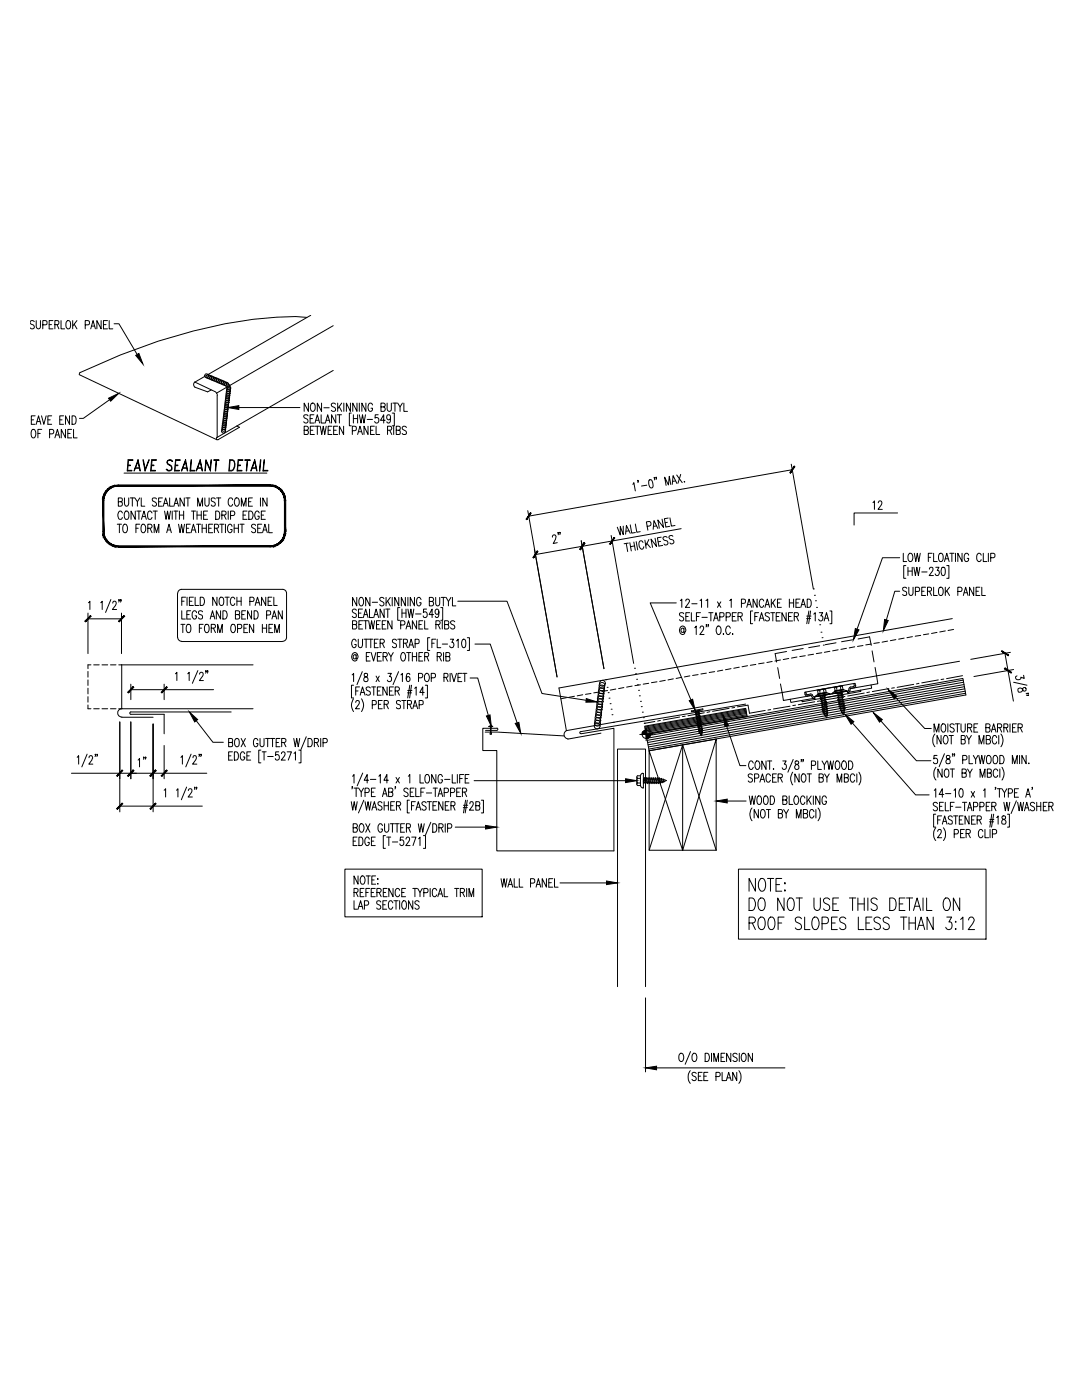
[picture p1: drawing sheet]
<svg xmlns="http://www.w3.org/2000/svg" width="216mm" height="279mm" viewBox="0 0 216 279" stroke-linecap="round" stroke-linejoin="round" font-family="sans-serif">
<g fill="none" stroke="#000" stroke-width=".2">
<path d="M6.8 64.2a.45 .45 0 0 0-.4-.2 .45 .45 0 0 0-.4 .4l.2 .3 .5 .2 .1 .5a.51 .51 0 0 1-.8 0M7.2 64v1.2l.4 .4a.43 .43 0 0 0 .5-.4v-1.2M8.5 64.8h.8v-.7l-.8-.1v1.6M9.8 64.8h.5M10.6 64h-.8v1.6h.8M11 64.8l.7-.1v-.6l-.7-.1v1.6M11.4 64.8l.4 .8M12.2 64v1.6h.7M13.3 64.2l.2-.2a.9 .9 0 0 1 .7 .6 .9 .9 0 0 1-.3 .9l-.2 .1a.87 .87 0 0 1-.4-1.4zM14.5 64v1.6M14.8 64.7l.6 .9M15.4 64l-.9 1.1"/>
<path d="M16 74.3l-.2 .5 27.5 13M17 64.8h.7l.1-.7-.8-.1v1.6M18.1 65.6l.5-1.6 .4 1.6M18.3 65.1h.6M20.2 64v1.6l-.9-1.6v1.6M20.6 64.8h.6M21.4 64h-.8v1.6h.8M21.8 64v1.6h.7M21.9 79.8l-5.3 3.7h-.7M22.8 64.6h.9l3.7 6.2M38.9 76.2l-.3 .5 .3 .6M38.9 77.3l2.5 .9 .7-.4"/>
<path d="M61.2 63.3a61.6 61.6 0 0 0-16.3 1.3 119.8 119.8 0 0 0-28.9 9.8M62 62.9l-23.1 13.4 4 1.8 .4 .6v8.6M66.5 73.9l-23.2 13.4M66.5 65l-23.3 13.5M6.3 83.8h.4M6.4 85.8l.1-.1a.95 .95 0 0 1 .4 1.6l-.1 .1a.52 .52 0 0 1-.6-.6zM7 83h-.7v1.7h.7M7.2 84.7l.5-1.7 .5 1.7M7.4 84.1h.6M7.6 86.5h.4M8.3 83l.4 1.7 .5-1.7M8.3 85.7h-.7v1.7"/>
<path d="M9.6 83.8h.4M9.9 86.6l.7-.1 .1-.3-.1-.4-.7-.1v1.7M10.3 83h-.7v1.7h.7M11 87.4l.5-1.7 .4 1.7M11.2 86.8h.6M11.9 83.8h.5M12.7 83h-.8v1.7h.8M13.1 85.7v1.7l-.9-1.7v1.7M13.5 86.5h.5M13.9 83v1.7l-.8-1.7v1.7M14.3 85.7h-.8v1.7h.8M14.4 83h.4a1.03 1.03 0 0 1 0 1.7h-.4z"/>
<path d="M14.7 85.7v1.7h.7M24.8 94.4h28.4M24.8 99.4v1.2a.43 .43 0 0 0 .3 .4 .43 .43 0 0 0 .4-.1l.2-.3v-1.2M25.6 91.8h.9v.1h-.9l-.1 2h.8v.1h-.9zM25.6 92.8h.4v.1h-.4M26 99.4h.8M26.4 99.4v1.6M26.9 99.4l.5 .7v.9M26.9 93.4h1M27 93.4h.8M27.5 91.8l.5 2.2-.5-1.9-.8 1.9zM27.9 99.4l-.5 .7"/>
<path d="M28.2 99.4v1.6h.7M28.5 91.8l.5 1.9 .8-1.9-.9 2.2zM30.3 91.8h.9v.1h-.9l-.1 2h.8v.1h-1zM30.3 92.8h.4v.1h-.4M31.2 99.6l-.3-.2h-.4l-.1 .2 .1 .4 .6 .4a.38 .38 0 0 1-.2 .6h-.2l-.3-.2M32.4 99.4h-.7v1.6h.7M33.5 91.9a.59 .59 0 0 1 .9 .2l-.2-.1a.54 .54 0 0 0-.8 .3l.2 .3a.9 .9 0 0 1 .7 1.1 .64 .64 0 0 1-.6 .3 .64 .64 0 0 1-.5-.3l.2 .1a.6 .6 0 0 0 .8-.1l-.1-.7-.7-.4a.47 .47 0 0 1 .1-.7zM33.9 99.4v1.6h.7M35 92.8h.5v.1h-.5M35 91.8h1v.1h-.9l-.2 2h.9v.1h-1zM36.4 93.4h.9M36.5 93.4h.8"/>
<path d="M36.8 99.4v1.6l-.9-1.6v1.6M37 91.8l.5 2.2-.5-1.9-.8 1.9zM37.1 99.4h.8M37.5 99.4v1.6M38.1 91.8l-.1 2.1h.9v.1h-1zM39.3 93.4h1M39.4 93.4h.8M39.9 91.8l.5 2.2-.5-1.9-.8 1.9zM40.9 99.4v1.2a.43 .43 0 0 0 .4 .4 .43 .43 0 0 0 .4-.4v-1.2M41.1 91.8l.8 1.9 .3-1.9-.2 2.2-.9-1.9-.2 1.9zM42.7 91.8h1v.1h-1zM43 99.6l-.2-.2h-.4a.36 .36 0 0 0-.2 .3 .36 .36 0 0 0 .2 .3l.3 .2a.43 .43 0 0 1 .1 .7 .43 .43 0 0 1-.7-.1"/>
<path d="M43.1 91.9l-.1 2.1 .2-2.1M43.2 99.4h.9M43.3 87.3l-.1 .3 .4 .1M43.6 99.4v1.6M45.8 91.8h.6a1.34 1.34 0 0 1-.2 2.2h-.5zM45.9 91.9h.5a1.15 1.15 0 0 1 .2 1.8l-.4 .2h-.5zM46.4 99.8a.47 .47 0 0 0-.6-.4 .47 .47 0 0 0-.3 .6l.1 .6 .3 .4 .4-.1 .1-.3M47 99.4h.1a.88 .88 0 0 1 .7 .6 .88 .88 0 0 1-.3 .9l-.1 .1a.93 .93 0 0 1-.7-.7 .93 .93 0 0 1 .3-.9zM47.2 85l.6 .3-4.3 2.4M47.5 92.8h.5l-.1 .1h-.4M47.5 91.8h1v.1h-.9l-.2 2h.9v.1h-1zM47.7 81.3h12.1"/>
<path d="M48.9 91.8h1v.1h-1.1zM49.3 91.9l-.2 2.1 .3-2.1M50.2 93.4h1M50.3 93.4h.8M50.4 99.4h-.8v1.6h.8M50.8 91.8l.5 2.2-.5-1.9-.8 1.9zM52 91.8l-.2 2.2zM52 99.4v1.6M52.7 91.8l-.1 2.1h.9v.1h-1zM53.3 99.4v1.6l-.9-1.6v1.6M60.7 85.9l.7-.1 .1-.3-.1-.4h-.7v1.6h.7l.1-.5-.3-.3M61.5 83l-.3-.2h-.5l-.1 .2 .1 .4 .5 .2a.45 .45 0 0 1 .1 .8 .45 .45 0 0 1-.7-.2"/>
<path d="M61.5 80.4v1.7l-.8-1.7v1.7M61.9 83.5h.4M61.9 85.9h.5M62.2 80.5l.1-.1a.88 .88 0 0 1 .7 .7 .88 .88 0 0 1-.4 .9v.1a.9 .9 0 0 1-.7-.7 .9 .9 0 0 1 .3-.9zM62.6 82.8h-.7v1.6h.7M62.7 85.1h-.8v1.6h.8M62.9 84.4l.4-1.6 .5 1.6M62.9 85.1h.8M63 83.9h.6M63.3 85.1v1.6M63.9 85.1l.3 1.6 .3-1.6 .3 1.6 .3-1.6M64.1 82.8v1.6h.7"/>
<path d="M64.2 80.4v1.7l-.9-1.7v1.7M64.6 81.4h1.1M64.9 84.4l.5-1.6 .5 1.6M65.1 83.9h.6M65.5 85.9h.4M66.2 85.1h-.7v1.6h.7M66.6 85.9h.5M67 80.7a.45 .45 0 0 0-.5-.3 .45 .45 0 0 0-.4 .4l.1 .3 .6 .3 .2 .5a.51 .51 0 0 1-.9 0M67 82.8v1.6l-.8-1.6v1.6M67.3 82.8h.8M67.4 85.1h-.8v1.6h.8M67.4 80.4v1.7"/>
<path d="M67.7 81.2l.5 .9M67.7 82.8v1.6M68.2 80.4l-.8 1.1M68.6 85.1v1.6l-.9-1.6v1.6M68.6 80.4v1.7M69.9 80.4v1.7l-.8-1.7v1.7M70.1 82.4h-.4v2.6h.4M70.3 86l.7-.1v-.8h-.7v1.6M70.5 83.5h.9M70.5 82.8v1.6M71.2 80.4v1.7l-.8-1.7v1.7M71.4 86.7l.4-1.6 .5 1.6"/>
<path d="M71.4 82.8v1.6M71.5 86.2h.6M71.7 82.8l.3 1.6 .3-1.6 .3 1.6 .3-1.6M71.7 80.4v1.7M73 80.4v1.7l-.8-1.7v1.7M73.3 83.7h1M73.4 85.1v1.6l-.8-1.6v1.6M73.9 85.9h.5M74.3 80.8v-.1a.4 .4 0 0 0-.5-.3 .4 .4 0 0 0-.3 .4l-.1 .7 .2 .4a.4 .4 0 0 0 .4 .2 .4 .4 0 0 0 .3-.4v-.2h-.3M74.7 85.1h-.8v1.6h.8M75 85.1v1.6h.8M75.5 82.8h-.6l-.1 .7a.51 .51 0 0 1 .8 .4 .51 .51 0 0 1-.7 .4l-.2-.2"/>
<path d="M76 81.2h.7l.2-.3-.1-.3-.8-.2v1.7l.7-.1 .2-.5-.3-.3M76.9 83.9h-1l.7-1.1v1.6M77.2 80.4v1.2l.4 .5a.43 .43 0 0 0 .5-.5v-1.2M77.3 85.9l.7-.1 .2-.3-.2-.4h-.7v1.6M77.8 85.9l.4 .8M77.9 83.3a.4 .4 0 0 1-.4 .5 .4 .4 0 0 1-.3-.6l.1-.4h.3l.3 .2v.3a.76 .76 0 0 1-.4 1.1l-.3-.2M78.3 82.4h.4v2.6h-.4M78.4 80.4h.8M78.6 85.1v1.6M78.8 80.4v1.7M79.1 85.9l.7-.1v-.7h-.7v1.6h.7l.1-.5-.3-.3M79.4 80.4l.4 .8v.9"/>
<path d="M80.3 80.4l-.5 .8M80.6 80.4v1.7h.7M81.1 85.3a.44 .44 0 0 0-.5-.3 .44 .44 0 0 0-.4 .4l.9 .8-.1 .5h-.5l-.3-.2M126.3 96.7l.2-.4 .3 1.7M127.3 95.9h-.1h.1l.1 .2-.1 .2M129.1 96.8l-1.1 .2M129.5 95.9l.3-.2a1.05 1.05 0 0 1 .5 1.3l-.1 .3-.3 .1a1.35 1.35 0 0 1-.4-1.5zM130.6 95.3h-.1l.2 .2-.1 .3M131 95.3l-.1 .1-.1-.1 .1-.1 .1 .2-.1 .3M133.8 96.7l-.3-1.6-.1 1.7-.8-1.6 .3 1.7M134.8 96l-.6 .1M135 94.8l1.1 1.5"/>
<path d="M135.1 96.5l-.8-1.6-.2 1.8M135.8 94.7l-.5 1.7M136.6 96.1v.1zM157.9 92.6l4.4 24.9M158.1 93.7l-52.6 9.3M22.1 119.6l-1 2.6M23.4 104.6h.8M23.6 100.1l.8-.1v-.5l-.8-.1v1.6h.5l.3-.1v-.6l-.3-.2M23.8 119.7l-.1 .5M23.8 104.6v1.7M24.2 119.7h-.2h.2l-.2 .5M24.4 102.4l-.3-.4a.93 .93 0 0 0-.6 .8 .93 .93 0 0 0 .4 .8 .38 .38 0 0 0 .5-.3"/>
<path d="M24.7 104.7l.1-.1a.95 .95 0 0 1 .4 1.6l-.1 .1a.9 .9 0 0 1-.5-1.4zM25 102.1l.1-.1a.87 .87 0 0 1 .5 1.4l-.1 .2h-.4a1.2 1.2 0 0 1-.1-1.5zM27 102v1.6l-.9-1.6v1.6M27.1 105.4h.5M27.3 102h.8M27.7 102v1.6M27.9 104.6h-.8v1.7M28.2 103.6l.5-1.6 .5 1.6M28.3 104.7l.2-.1a.93 .93 0 0 1 .3 1.6l-.1 .1a.9 .9 0 0 1-.5-1.4zM28.4 103.1h.6M29.5 105.4l.7-.1 .1-.2-.1-.4-.7-.1v1.7M29.9 105.4l.4 .9"/>
<path d="M30.3 102.4a.47 .47 0 0 0-.5-.4 .47 .47 0 0 0-.4 .6v.4a.47 .47 0 0 0 .4 .6 .47 .47 0 0 0 .5-.3M30.6 102h.8M30.8 106.3v-1.7l.4 1.7 .5-1.7v1.7M31 102v1.6M31.7 100.1h.4M32.6 101l.4-1.6 .6 1.6M32.8 100.5h.6M32.8 102l.3 1.6 .3-1.6 .3 1.6 .3-1.6M33.3 106.3l.4-1.7 .5 1.7M33.4 105.8h.6M34.4 102v1.6M34.7 101l.5-1.6 .4 1.6"/>
<path d="M34.7 102h.8M34.9 100.5h.6M35.1 102v1.6M35.4 118.4v8.8M35.6 104.6l.3 1.7 .3-1.7 .3 1.7 .3-1.7M35.8 102v1.6M35.8 102.8h.8M36.2 117.6h20.2M36.2 117.6a.78 .78 0 0 0-.7 .8M36.3 120h.4M36.6 102v1.6M37 119.2h-.7v1.6"/>
<path d="M37.2 105.4h.5M37.3 119.2v1.6M37.8 120h.5M38 104.6h-.8v1.7h.8M38.1 106.3l.5-1.7 .5 1.7M38.2 102h.8M38.3 105.8h.6M38.6 119.2h-.8v1.6h.8M38.6 102v1.6M38.9 119.2v1.6h.8M39.2 104.6h.8M39.3 102.8h.9"/>
<path d="M39.3 102v1.6M39.4 101v-1.6l.5 1.6 .5-1.6v1.6M39.6 104.6v1.7M39.9 119.2a.88 .88 0 0 1 .9 .6 .88 .88 0 0 1-.3 .9l-.6 .1zM40.2 102v1.6M40.3 105.4h.9M40.3 104.6v1.7M40.6 102.8h.5M41.2 104.6v1.7M41.4 102h-.8v1.6h.8M41.6 105.4h.5M42.4 104.6h-.8v1.7h.8"/>
<path d="M42.8 105.4l.7-.1 .1-.2-.1-.4-.7-.1v1.7M43 102h.5a1.05 1.05 0 0 1 0 1.6h-.5zM43.2 105.4l.4 .9M43.3 119.2v1.6l-.9-1.6v1.6M43.8 104.6h.9M43.9 119.3l.2-.1a.9 .9 0 0 1 .6 .6 .9 .9 0 0 1-.3 .9l-.1 .1a.9 .9 0 0 1-.7-.6 .9 .9 0 0 1 .3-.9zM44.3 102.8l.7-.1 .1-.5-.3-.2h-.5v1.6M44.3 104.6v1.7M44.7 102.8l.4 .8M44.9 119.2h.8M45 104.6v1.7M45.3 119.2v1.6"/>
<path d="M45.5 102v1.6M46 102.9l.7-.1 .1-.3-.1-.4-.7-.1v1.6M46.3 105a.46 .46 0 0 0-.6-.4 .46 .46 0 0 0-.3 .7v.4a.47 .47 0 0 0 .5 .6 .47 .47 0 0 0 .4-.6h-.3M46.7 105.4h.9M46.7 104.6v1.7M46.8 119.6v-.2a.4 .4 0 0 0-.4-.2 .4 .4 0 0 0-.4 .4v.6l.1 .4a.4 .4 0 0 0 .4 .2 .4 .4 0 0 0 .3-.3M47.3 120h.8M47.3 119.2v1.6M47.6 104.6v1.7M47.9 104.6h.8M48.1 119.2v1.6M48.2 101v-1.6l.4 1.6 .5-1.6v1.6"/>
<path d="M48.3 104.6v1.7M48.5 102.8h.5M49.3 102h-.8v1.6h.8M49.6 100.1h.5M49.6 102a.91 .91 0 0 1 .9 .6 .91 .91 0 0 1-.3 1h-.6zM51 104.9a.41 .41 0 0 0-.6-.2 .41 .41 0 0 0 0 .6l.4 .2a.43 .43 0 0 1 .1 .7 .43 .43 0 0 1-.7-.1M51.4 105.4h.5M51.7 102.4l-.3-.4a.93 .93 0 0 0-.6 .8 .93 .93 0 0 0 .4 .8 .38 .38 0 0 0 .5-.3v-.3h-.3M52.1 102.8h.5M52.2 104.6h-.8v1.7h.8M52.4 106.3l.5-1.7 .4 1.7M52.6 105.8h.6"/>
<path d="M52.9 102h-.8v1.6h.8M53 119.2v1.6l-.8-1.6v1.6M53.5 120h.5M53.6 104.6v1.7h.7M54.3 119.2h-.8v1.6h.8M54.6 119.2v1.6h.7M56.4 117.6a.78 .78 0 0 1 .8 .8M57.2 118.4v8.8a.78 .78 0 0 1-.8 .8M71.2 119.2v1.7l-.9-1.7v1.7M71.8 119.3l.2-.1a.95 .95 0 0 1 .3 1.6l-.1 .1a.95 .95 0 0 1-.4-1.6zM73.8 119.2v1.7l-.8-1.7v1.7M76.6 119.5a.44 .44 0 0 0-.5-.3 .44 .44 0 0 0-.3 .4l.8 .7v.4a.47 .47 0 0 1-.4 .2 .47 .47 0 0 1-.4-.2"/>
<path d="M77 119.2v1.7M77.3 119.9l.6 1M77.9 119.2l-.9 1.2M78.3 119.2v1.7M79.6 119.2v1.7l-.8-1.7v1.7M80.9 119.2v1.7l-.8-1.7v1.7M81.4 119.2v1.7M82.7 119.2v1.7l-.8-1.7v1.7M84 119.6a.46 .46 0 0 0-.6-.4 .46 .46 0 0 0-.3 .7v.4a.48 .48 0 0 0 .5 .6 .48 .48 0 0 0 .4-.6h-.3M86.9 119.2l.1 1.5a.38 .38 0 0 0 .3 .2 .38 .38 0 0 0 .4-.2v-1.5M88 119.2h.9M88.5 119.2v1.7"/>
<path d="M89 119.2l.5 .8v.9M90 119.2l-.5 .8M90.3 119.2v1.7h.7M91.3 120h9.9l6.9 18.4 8.9 1.4M105.3 101.9l5.9 33.2M110.2 107.2l.2-.4h.4l.1 .2v.6l-.5 .9 .8-.2M111.4 106.4h-.1l.1 .1v.2M111.7 106.3v.4M116 107.9l4.5 25.5M121.9 106.9l4.5 25.5M124.4 105v1.7l-.6-1.6v1.7l-.6-1.6M125 108.4l.3 1.7"/>
<path d="M125.4 108.4l-.9 .1M125.5 105.9l-.6 .1M125.7 108.3l.3 1.7M125.8 106.4l-.8-1.5-.2 1.7M125.8 104.7l.3 1.7 .7-.1M126.5 108.2l.3 1.6M126.6 108.9l-.8 .2M126.8 104.6l.3 1.6 .6-.1M126.9 108.1l.3 1.6M128.3 108.3a.45 .45 0 0 0-.6-.3 .45 .45 0 0 0-.2 .6l.2 .7 .3 .3h.3l.2-.5M128.7 107.8l.2 1.6M129.1 108.4l.7 .9"/>
<path d="M129.1 105l.7-.2 .1-.5-.2-.2-.7 .1 .3 1.6M129.5 107.7l-.7 1.2M130.7 107.4l.3 1.7-1.1-1.5 .3 1.6M131 105h-.6M131.3 105.5l-.8-1.6-.2 1.7M131.8 108l-.5 .1M131.9 107.2l-.7 .1 .3 1.7 .7-.1M132.1 103.6l.3 1.7-1.1-1.5 .3 1.6M133.1 107.2a.5 .5 0 0 0-.8 .2l.1 .3 .7 .3 .2 .4a.45 .45 0 0 1-.7 .3l-.1-.1M133.2 104.2l-.5 .1M133.3 103.4l-.7 .1 .3 1.7 .7-.2M133.7 103.3l.3 1.7 .7-.1"/>
<path d="M134.3 107l-.2-.1a.43 .43 0 0 0-.4 0 .43 .43 0 0 0-.2 .4l.3 .3 .3 .1a.44 .44 0 0 1 .4 .6 .44 .44 0 0 1-.7 .2l-.1-.2M135.7 119.9l.3-.3v1.6M135.9 105.5l-29.1 5.2M136.8 119.9l.3-.3h.2l.3 .3-.1 .3-.7 1h.8M139.7 119.9l.3-.3v1.6M140.9 119.9l.3-.3v1.6M145.6 119.9l.3-.3v1.6M151.1 119.6v1.6l-.8-1.6v1.6M152.4 119.9l-.1-.1a.4 .4 0 0 0-.4-.2 .4 .4 0 0 0-.3 .3l-.1 .7 .3 .5 .3 .1 .3-.4M153.9 119.6v1.6M154.7 119.6l-.8 1.1M155.9 119.6h-.8v1.6h.8"/>
<path d="M157.5 119.6v1.6M158.4 119.6v1.6M159.6 119.6h-.8v1.6h.8M161.1 119.6a.84 .84 0 0 1 .8 .4 .84 .84 0 0 1-.2 1l-.3 .2h-.3zM162.3 117.5h.1M162.5 118.8h.1M162.7 119.9h.1M174.2 100.3l.3-.3v1.7M175.2 100.3l.2-.3h.4l.2 .4-.8 1.3h.9M179.1 102.4h-8.7v2.4M179.5 118h-1l-1.6 5.8M179.5 111.3h-3.4l-5.1 14.3"/>
<path d="M180.2 110.4v1.7h.7M180.7 112.9h-.4v2.5h.4M180.9 117.4a.42 .42 0 0 0-.6-.2 .42 .42 0 0 0 0 .7l.4 .1a.45 .45 0 0 1 .1 .8 .45 .45 0 0 1-.7-.2M181.2 113.2v1.7M181.2 114h.8M181.3 110.6l.2-.2a.85 .85 0 0 1 .7 .8 .85 .85 0 0 1-.7 .9l-.3-.7zM181.3 117.2v1.2l.2 .4h.2h.3l.2-.4v-1.2M182 113.2v1.7M182.4 113.2l.3 1.7 .3-1.7 .2 1.7 .3-1.7M182.4 110.4l.3 1.7 .3-1.7 .3 1.7 .3-1.7M182.7 118h.7l.1-.3-.1-.4-.7-.1v1.6M183.9 118h.5"/>
<path d="M183.9 114.1h1.1M184.7 117.2h-.8v1.6h.8M185.1 118l.6-.1 .1-.5-.2-.2h-.5v1.6M185.2 111.2h.5M185.4 113.6l.2-.3a.45 .45 0 0 1 .6 .1 .45 .45 0 0 1-.2 .7l-.6 .8h.9M185.4 118l.5 .8M186 110.4h-.8v1.7M186.3 110.4v1.7h.7M186.3 117.2v1.6h.7M186.7 113.2h.7l-.4 .6a.48 .48 0 0 1 .4 .7 .48 .48 0 0 1-.7 .2l-.1-.2M187.4 117.4l.2-.2a.9 .9 0 0 1 .7 .7 .9 .9 0 0 1-.3 .9h-.1a.9 .9 0 0 1-.5-1.4zM187.5 110.5l.1-.1a.9 .9 0 0 1 .7 .7 .9 .9 0 0 1-.3 .9l-.1 .1a.9 .9 0 0 1-.7-.7 .9 .9 0 0 1 .3-.9z"/>
<path d="M187.9 113.3l.4-.1a.95 .95 0 0 1 .3 1.3l-.1 .3-.3 .1a1.05 1.05 0 0 1-.3-1.4zM188.5 112.1l.4-1.7 .5 1.7M188.6 111.5h.6M188.6 117.2v1.6M188.9 112.9h.4v2.5h-.4M188.9 117.9l.6 .9M189.5 117.2l-.9 1.1M189.5 110.4h.9M189.9 110.4v1.7M190.7 110.4v1.7M191.1 118h.7l.2-.3-.2-.4-.7-.1v1.6M192 110.4v1.7l-.9-1.7v1.7"/>
<path d="M192.2 118.8l.5-1.6 .5 1.6M192.4 118.3h.6M193.3 110.8a.47 .47 0 0 0-.6-.4 .47 .47 0 0 0-.3 .7v.3a.48 .48 0 0 0 .4 .7 .48 .48 0 0 0 .5-.7h-.3M194.3 117.2v1.6l-.9-1.6v1.6M194.8 118h.4M195.5 117.2h-.7v1.6h.7M195.8 110.8a.47 .47 0 0 0-.6-.4 .47 .47 0 0 0-.3 .7v.3a.47 .47 0 0 0 .3 .7 .47 .47 0 0 0 .6-.4M195.9 117.2v1.6h.7M196.2 110.4v1.7h.7M197.2 110.4v1.7M197.7 111.3h.5l.3-.2-.1-.6-.7-.1v1.7M17.6 122.4v8"/>
<path d="M17.6 134v1.1M17.6 135.7v1.1M17.6 137.3v1.2M17.6 139v1.1M17.6 123.5h6.6M17.6 120.3l.3-.3v1.6M18.1 132.7h-.5v.7M18.7 132.7h1.1M20.1 120.3l.3-.3v1.6M20.3 132.7h1.2M22 132.7h1.1M22.5 120.4l.2-.4h.3l.2 .3-.2 .6-.6 .7h.9"/>
<path d="M23.7 132.7h26.8M24.2 122.4v8M24.3 132.7v8.7h26.2M26.1 137.6h16.5M26.1 136.5v3.1M32.8 136.5v3.1M35 134.5l.3-.3v1.6M35.5 127.2a.78 .78 0 0 0 .7 .8M36.1 124.6h.8M36.2 128h20.2M36.3 121.9v1.6h.7M36.5 124.6v1.7"/>
<path d="M37.3 122.7h.4M37.4 124.6h.3a1.14 1.14 0 0 1 0 1.7 .87 .87 0 0 1-.4-1.5zM37.5 134.5l.2-.3v1.6M38 121.9h-.7v1.6h.7M39.2 122.3a.47 .47 0 0 0-.6-.4 .47 .47 0 0 0-.3 .6l.1 .7a.45 .45 0 0 0 .6 .3 .45 .45 0 0 0 .2-.6h-.3M39.5 133.8l-1.1 2.6M39.8 125.4h.4M39.8 134.5a.39 .39 0 0 1 .5-.3 .39 .39 0 0 1 .2 .6l-.7 1h.8M40.4 122.1a.42 .42 0 0 0-.7-.2 .42 .42 0 0 0 .1 .7l.4 .1a.43 .43 0 0 1 .1 .7 .43 .43 0 0 1-.7-.1M40.5 124.6h-.7v1.7M41 124.6h.4a1.14 1.14 0 0 1 0 1.7 .87 .87 0 0 1-.5-1.5zM41.1 133.9h-.1h.1l-.1 .4"/>
<path d="M41.5 133.9l-.1 .4M41.9 123.5l.5-1.6 .5 1.6M42.1 123h.6M42.1 125.4l.8-.2 .1-.3-.1-.3h-.8v1.7M42.6 125.4l.4 .9M43.4 126.3v-1.7l.5 1.7 .5-1.7v1.7M44 121.9v1.6l-.8-1.6v1.6M44.5 121.9a.88 .88 0 0 1 .8 .6 .88 .88 0 0 1-.2 1h-.6zM46.3 124.6h.3a1.14 1.14 0 0 1 0 1.7 .87 .87 0 0 1-.4-1.5zM47 122.7l.7-.1 .1-.6-.8-.1v1.6h.5l.3-.1v-.6l-.3-.1M47.4 125.4h.7l.1-.2-.1-.6h-.7v1.7M48.2 122.7h.5"/>
<path d="M48.7 125.4h.4M49 121.9h-.8v1.6h.8M49.4 124.6h-.7v1.7h.7M49.9 120h.7l.1-.3-.1-.4-.7-.1v1.6M50.2 121.9v1.6l-.8-1.6v1.6M50.6 124.6v1.7l-.8-1.7v1.7M50.7 121.9a.84 .84 0 0 1 .8 .5 .84 .84 0 0 1-.1 .9l-.3 .2h-.4zM50.9 120.8l.5-1.6 .5 1.6M51.1 120.3h.6M52.4 125.4h.8M52.4 124.6v1.7M53.2 122.7l.8-.1-.1-.6-.7-.1v1.6"/>
<path d="M53.2 124.6v1.7M53.7 125.4h.4M54.3 123.5l.4-1.6 .5 1.6M54.4 124.6h-.7v1.7h.7M54.4 123h.6M54.8 126.3v-1.7l.5 1.7 .4-1.7v1.7M56.3 121.9v1.6l-.8-1.6v1.6M70.3 134.7l.3-.3v1.6M70.3 124.6h.8l.1-.3-.1-.3-.8-.1v1.6l.8-.1 .1-.4-.3-.4M70.6 136.8h-.5v2.5h.5M70.6 139.5a2.09 2.09 0 0 0 0 2.5M71 137.9h.4"/>
<path d="M71.1 128a.4 .4 0 0 0-.4-.4 .4 .4 0 0 0-.4 .4v.8a.43 .43 0 0 0 .5 .5 .43 .43 0 0 0 .3-.7h-.3M71.1 130.9l-.2-.2a.44 .44 0 0 0-.4 .3 .44 .44 0 0 0 .2 .5h.3l.1-.2M71.1 130.7v.8a.65 .65 0 0 0 0-1.1 .65 .65 0 0 0-.9 .6 .65 .65 0 0 0 .2 .8 .65 .65 0 0 0 .8-.1M71.1 121.8a.41 .41 0 0 0-.6-.2 .41 .41 0 0 0 0 .7l.5 .2 .1 .5a.44 .44 0 0 1-.4 .3 .44 .44 0 0 1-.4-.3M71.5 127.6v1.4a.41 .41 0 0 0 .7 .2l.1-.5v-1.1M71.5 122.4h.5M71.6 124.6h.5M71.7 137.1h-.7v1.6M71.9 138.7l.4-1.6 .5 1.6M72 138.2h.7M72.1 139.5a2.09 2.09 0 0 1 0 2.5M72.3 134l-1.1 2.6"/>
<path d="M72.3 121.6h-.8v1.6h.8M72.4 123.9h-.8v1.6h.8M72.5 123.2l.5-1.6 .4 1.6M72.5 123.9h.9M72.6 127.6h.9M72.7 122.7h.6M72.7 134.5v.4a.61 .61 0 0 1 .7 .4 .61 .61 0 0 1-.3 .7 .52 .52 0 0 1-.6-.5 .52 .52 0 0 1 .7-.5l.1-.2v-.3zM73 123.9v1.6M73.1 127.6v1.7M73.1 131h.5M73.6 123.9l.3 1.6 .3-1.6 .3 1.6 .2-1.6M73.6 127.6h.8"/>
<path d="M73.7 121.6v1.6h.8M73.9 130.2h-.8v1.7h.8M73.9 137.3a.45 .45 0 0 0-.5-.2 .45 .45 0 0 0-.3 .4l.1 .2 .7 .4v.4a.51 .51 0 0 1-.8 0M74 127.6v1.7M74.1 130.2l.4 1.7 .5-1.7M74.2 137.1h.8M74.3 120.2h1M74.6 123.2l.4-1.6 .6 1.6M74.6 137.1v1.6M74.7 128.4h.5M74.7 122.7h.6M75 134.9l.7 1.1"/>
<path d="M75.1 124.6h.5M75.3 131h.5M75.3 137.9h.5M75.5 127.6h-.8v1.7h.8M75.7 134.9l-.7 1.1M75.8 128.4l.8-.1 .1-.2-.1-.5h-.8v1.7M75.9 123.9h-.8v1.6h.8M76.1 137.1h-.8v1.6h.8M76.1 130.2h-.8v1.7h.8M76.3 139.8h-.8v1.6h.8M76.3 128.4l.4 .9M76.3 124.6h.4"/>
<path d="M76.4 131h.8l.1-.3-.1-.4-.8-.1v1.7M76.7 121.6v1.6l-.9-1.6v1.6M76.9 131l.4 .9M76.9 121.6h.9M77 123.9h-.7v1.6h.7M77.2 137.1v1.6l-.8-1.6v1.6M77.4 121.6v1.6M77.4 134.4h.7l-.4 .6a.49 .49 0 0 1 .4 .8 .49 .49 0 0 1-.8-.1M77.5 130.2l.5 .8v.9M77.7 137.9h.5M78.2 123.9v1.6l-.8-1.6v1.6M78.5 130.2l-.5 .8"/>
<path d="M78.5 137.1h-.8v1.6h.8M78.9 137.9l.7-.1 .1-.2-.1-.4-.7-.1v1.6M79.1 127.8a.41 .41 0 0 0-.7-.2 .41 .41 0 0 0 .1 .7l.4 .2a.44 .44 0 0 1 .2 .6 .44 .44 0 0 1-.7 .1l-.1-.2M79.3 137.9l.4 .8M79.4 127.6h.8M79.5 134l-1.1 2.6M79.8 121.3h-.4v2.5h.4M79.8 127.6v1.7M80 124.7l.7-.1 .1-.4-.1-.2-.7-.1v1.6M80 134.7l.3-.3v1.6M80.2 139.8h.8M80.2 130.3l.1-.1a.89 .89 0 0 1 .7 .9 .89 .89 0 0 1-.7 .8 1.13 1.13 0 0 1-.1-1.6z"/>
<path d="M80.2 122.4h.8M80.2 121.6v1.6M80.5 128.4l.7-.1v-.7h-.7v1.7M80.6 139.8v1.6M80.9 128.4l.4 .9M81 125.5l.5-1.6 .5 1.6M81 121.6v1.6M81.1 130.2h.9M81.2 125h.6M81.3 138.3h.8M81.4 137.8h.8M81.4 121.6l.3 1.6 .3-1.6 .3 1.6 .3-1.6"/>
<path d="M81.6 129.3l.4-1.7 .5 1.7M81.6 130.2v1.7M81.7 128.7h.6M81.8 134.6l-.1-.1-.3-.1a.99 .99 0 0 0 .1 1.6 .48 .48 0 0 0 .3-.6 .48 .48 0 0 0-.6-.3l-.1 .4M81.8 136.8l-.4 2.5M82.1 136.8l-.4 2.5M82.3 131h.8M82.3 130.2v1.7M82.7 137.4l.3-.3v1.6M82.8 128.5l.8-.1v-.8h-.8v1.7M82.9 122.5h1.1M83.1 123.9v1.6l-.8-1.6v1.6"/>
<path d="M83.1 130.2v1.7M83.5 135.3l.7-.1 .2-.3-.2-.4-.7-.1v1.6M83.6 131h.5M83.6 124.6h.5M84.4 130.2h-.8v1.7h.8M84.4 123.9h-.8v1.6h.8M84.7 138.2h-.9l.6-1.1v1.6M84.7 131h.8v-.7l-.8-.1v1.7M84.7 123.9v1.6h.7M84.9 136.8h.4v2.5h-.4M84.9 134.5l.2-.1a.86 .86 0 0 1 .6 .8 .86 .86 0 0 1-.6 .8 1.09 1.09 0 0 1-.2-1.5zM85.1 121.6h-.6v.6a.53 .53 0 0 1 .7 .5 .53 .53 0 0 1-.7 .5l-.1-.3"/>
<path d="M85.2 131l.3 .9M85.7 120l.7-.1 .1-.2-.1-.4-.7-.1v1.7l.7-.1 .1-.4-.3-.4M85.8 127.3h-.5v2.5h.5M86 135.3h.6l.3-.2-.1-.6-.8-.1v1.6M86.2 128.4h.4M86.5 122.7h-.9l.6-1.1v1.6M86.9 127.6h-.7v1.7M87 124.6h.7l.1-.3-.1-.3-.7-.1v1.6M87.2 127.6v1.7h.8M87.2 131h.8l.1-.3-.1-.4-.8-.1v1.7M87.4 124.6l.4 .9M87.6 122.1l-.2 .4a.46 .46 0 0 1-.6-.4 .46 .46 0 0 1 .6-.5l.2 .5a.83 .83 0 0 1-.5 1.1l-.2-.2"/>
<path d="M87.7 131l.4 .9M88 121.3h.3v2.5h-.3M88.3 128.5h1M88.3 123.9v1.6M88.5 130.2v1.7M88.6 135.2l.7-.1v-.6l-.7-.1v1.6M88.7 124.6h.7l.2-.3-.1-.3-.8-.1v1.6l.7-.1 .2-.4-.3-.4M89 131h.7v-.7l-.7-.1v1.7l.7-.1v-.6l-.2-.2M89 135.2l.4 .8M89.8 134.4v1.6M89.9 127.6h.6l-.3 .6a.5 .5 0 0 1 .3 .7 .5 .5 0 0 1-.7 .2l-.1-.2M90.1 134.4l.5 1.6 .5-1.6"/>
<path d="M90.7 124.1a.45 .45 0 0 0-.4-.2 .45 .45 0 0 0-.4 .4l.1 .2 .7 .4a.38 .38 0 0 1-.2 .6h-.3l-.3-.2M91.1 127.9l.3-.3v1.7M91.4 135.2h.4M92.1 134.4h-.7v1.6h.7M92.3 127.6h.3a1.21 1.21 0 0 1 0 1.7h-.1a1.23 1.23 0 0 1-.2-1.7zM92.3 134.4h.9M92.7 134.4v1.6M93.2 127.3h.5v2.5h-.5M93.8 135.3h1.5l2.1 7.5M94.8 128.5h3l5.4 15.8M113 139.2l-1.1 .3M114.6 139l-1.1 .2"/>
<path d="M116.3 138.7l-1.1 .2M117.9 138.4l-1.1 .2M119.6 138.1l-1.1 .2M120.9 135.7h.1M121.1 137.2h.1M121.2 137.8l-1.1 .2M121.4 138.2h.1M121.5 139.3h.1M122.9 137.5l-1.1 .2M124.5 137.2l-1.1 .2M126.1 136.9l-1.1 .2M126.6 133.4h.1"/>
<path d="M126.8 134.5h.1M127 135.6h.1M127.2 136.7h.1M127.4 137.8h.1M127.6 138.9h.1M127.8 140h.1M127.8 136.7l-1.1 .1M129.4 136.4l-1.1 .1M131.1 136.1l-1.1 .1M132.7 135.8l-1.1 .2M134.4 135.5l-1.1 .2M134.9 120.3h-5.2l8.2 19.4"/>
<path d="M136 135.2l-1.1 .2M136.4 122.5l-.3-.2h-.4l-.1 .2 .1 .4 .6 .4a.38 .38 0 0 1-.2 .6h-.2l-.3-.2M136.5 125.6l-.2-.2a.44 .44 0 0 0-.4 .3 .44 .44 0 0 0 .2 .5h.3l.1-.2M136.5 125.4l.1 .8a.65 .65 0 0 0-.1-1.1 .65 .65 0 0 0-.9 .6 .65 .65 0 0 0 .2 .8 .65 .65 0 0 0 .8-.1M136.8 123h.5M137.6 122.3h-.8v1.6h.8M137.7 134.9l-1.1 .2M138 122.3v1.6h.7M138 120.5h1.1M138.6 125.3l.3-.4v1.7M139 123h.5M139.3 134.6l-1.1 .2"/>
<path d="M139.7 125.4l.2-.5h.3l.2 .4-.2 .5-.6 .8h.9M139.8 122.3h-.8v1.6M140.1 123.2h1M141 134.3l-1.1 .2M141 124.7h-.1h.1l-.1 .4M141.4 124.7h-.1h.1l-.1 .4M141.4 122.3h.9M141.8 122.3v1.6M142.4 123.9l.5-1.6 .4 1.6M142.6 123.4h.6M142.6 134l-1.1 .2M143.2 125l.1-.1a.89 .89 0 0 1 .6 .9 .89 .89 0 0 1-.6 .8 1.13 1.13 0 0 1-.1-1.6z"/>
<path d="M143.2 120.1l.6 1.1M143.6 123.1h.6l.2-.1-.1-.7h-.7v1.6M143.8 120.1l-.6 1.1M144.2 133.7l-1 .3M144.3 126.5v.1zM144.9 123.1l.7-.1 .1-.2-.1-.5h-.7v1.6M145.7 125.4l-.3-.5a.95 .95 0 0 0-.3 1.6l.3 .1 .3-.4M145.9 133.4l-1.1 .3M146.1 126.5h.1zM146.1 123h.5M146.9 122.3h-.8v1.6h.8M147.3 123l.8-.1v-.5l-.8-.1v1.6"/>
<path d="M147.5 133.2l-1.1 .2M147.7 123l.4 .9M147.9 120.4l.8-.1v-.6l-.8-.1v1.6M149 121.2l.5-1.6 .5 1.6M149.2 132.9l-1.1 .2M149.2 120.7h.6M150.2 121.9h-.4v2.6h.4M150.6 123h.5M150.8 132.6l-1.1 .2M151.4 122.3h-.8v1.6M151.5 123.9l.5-1.6 .5 1.6M151.7 123.4h.6"/>
<path d="M152.5 132.3l-1.1 .2M152.6 121.2l.5-1.6 .5 1.6M152.8 120.7h.6M153.5 122.5l-.3-.2h-.4l-.1 .2 .1 .4 .7 .4a.45 .45 0 0 1-.2 .6 .45 .45 0 0 1-.6-.2M153.8 122.3h.8M154.1 132l-1.1 .2M154.2 120.3l.5 .9M154.2 122.3v1.6M154.9 123h.5M155.1 120.3h.5M155.2 133.2l.4 2.2M155.7 122.3h-.8v1.6h.8"/>
<path d="M155.7 136.5l.6 3.3 5.5-1M155.7 131.7l-1.1 .2M156.9 122.3v1.6l-.9-1.6v1.6M157 130l-2.3 .4 .3 1.7M157.3 123h.5M157.4 131.4l-1.1 .2M157.5 120.3h.9M158.1 122.3h-.8v1.6h.8M158.5 123h.7l.1-.3-.1-.4h-.7v1.6M158.8 120.3h.5M158.9 123l.4 .9M159 131.1l-1.1 .2"/>
<path d="M159.8 121.2l.5-1.6 .5 1.6M160 120.7h.6M160.3 129.4l-2.2 .4M160.6 138.6l.3 .3h.2M160.7 130.9l-1.1 .1M160.9 138.6l-.1-.5h-.2v.5M160.9 123.5h.8M160.9 138.5l.2 .1M161 123h.8M161.1 138.9l.7-.1 .3 .4M161.4 121.9l-.4 2.6M161.7 138.5l.4 .2"/>
<path d="M161.7 138.5l-.7 .2M161.7 121.9l-.3 2.6M162.1 138.7l.2 .3M162.1 139.2l.4 .2M162.3 130.6l-1.1 .1M162.4 139l.1 .1M162.4 122.6l.3-.3v1.6M162.4 139.1h.1l.1 .5-2.6 .5v-.3M162.5 139.4l.1-.1-4.8 .9-.1-.7M162.7 139l2.9-.5zM162.7 139l.4-.4 1.9-.3 .6 .1zM162.9 121.2h.1"/>
<path d="M163.5 122.3h.7l-.4 .6a.47 .47 0 0 1 .4 .7 .47 .47 0 0 1-.8 0M163.6 124.7h.1M163.6 128.9l-2.2 .4M163.6 137.8v.6M163.6 137.8l-.2-.1-.2 .1M163.6 139.2l1-.4 .1 .1-.9 .4zM163.6 139.9l-.5 .1M163.7 139.6l.9-.4h.2l-.9 .5zM163.8 138.9v.3M163.8 126.2h.1M163.9 139.3v.2M163.9 139.7v.2"/>
<path d="M164 130.3l-1.1 .1M164 138.8l-.3 .2-.1-.1 .9-.2v.1M164 127.3h.1M164.3 128.7h.1M164.3 137.7l.2 .6M164.5 123.9l.4-1.6 .5 1.6M164.5 137.5l-1.1 .2M164.5 139l.1 .2M164.6 139.3v.3M164.6 123.4h.6M164.7 139.7v.2M164.7 137.6l.1 .6-1.5 .3-.2-.6"/>
<path d="M164.8 137.6l-.2-.1-1 .3M164.9 138.3l-1.7 .3M164.9 138.2l-1.7 .3M165.6 121.9h.4v2.6h-.4M165.6 130l-1.1 .2M166.1 138.4l2.8-.5zM166.1 138.4l.4-.4 1.9-.3 .5 .2zM166.1 138.4h.1M166.8 128.3l-2.1 .4M166.9 137.2l.1 .6M166.9 138.3l-2.2 .4M166.9 138.4h1.2l-.1 .2z"/>
<path d="M167 138.8l-2.2 .4M167 138.8h1.2l-.2 .2zM167.1 139.2l.1-.1 1.1 .1zM167.2 139.6l.1-.1 1 .1zM167.2 138.5v.2M167.2 129.7l-1.1 .2M167.2 139.9h1.2l-.1 .2zM167.2 138.9l.1 .2M167.3 139.2l.1 .3M167.4 139.6v.2M167.5 140v.2M167.5 139.2l-3.3 .6"/>
<path d="M167.6 138.1h.4l-.8 .1v.2M167.7 137l.1 .7M167.7 137l.2-.1 .2 .1 .1 .6-1.5 .3-.2-.6M167.7 137l-1 .1-.2 .1M167.9 136.9l-1.2 .2M167.9 138.2v.2M167.9 138.6l.1 .2M168 139v.2M168 139.3l.1 .2M168.1 139.7l.1 .2M168.2 136.8l-5.2 .9M168.3 137.6l-1.7 .3"/>
<path d="M168.3 137.7l-1.7 .3M168.6 139l-.6 .1M168.9 129.4l-1.1 .2M169.1 137.9l-6.6 1.2M169.2 138.4l-6.6 1.2M169.3 137.8h-.1M169.4 137.4l-.1 .4M169.6 137.8l-.3 .3M169.7 137.5l-.1 .4M169.7 137.1l-.3 .3M169.8 137.4l-.1 .1M170.1 127.7l-2.2 .4"/>
<path d="M170.4 136.4l-9.6 1.7M170.4 137.3l-.7 .1M170.5 136.8l-.8 .3M170.5 129.1l-1.1 .2M170.7 136.8l-.1-.4h-.2l.1 .5M170.8 136.8l-.2 .4-.2 .1M171.2 127.5l2.3-.4 .3 1.7M171.7 137.7l.1 .3-2.6 .4-.1-.5h.1M172.2 128.8l-1.1 .2M172.5 138.3l-3.4 .6M173.5 138.1l-.5 .1M173.8 136.7l.1 .6-4.8 .9 .2-.1"/>
<path d="M173.8 128.5l-1.1 .2M174 129.9l.4 2.2M174.6 133.2l.6 3.3-5.5 .9M175.5 128.2l-1.1 .2M177.1 127.9l-1.1 .3M177.4 137.4l-3.3 .6M178.5 137.3h-.6M178.7 139.2l5.8 6.2h1.3M178.8 127.6l-1.1 .3M180.4 127.4l-1.1 .2M182.1 127.1l-1.1 .2M182.3 136.6l-3.3 .6"/>
<path d="M183.4 136.4l-.5 .1M183.7 126.8l-1.1 .2M185.3 126.5l-1 .2M187 126.2l-1.1 .2M187.2 135.7l-3.3 .6M188.3 135.5l-.5 .1M188.6 125.9l-1.1 .2M190 123.5l-78.5 13.8 1.5 8.5 78.5-13.8M190.3 125.6l-1.1 .2M192.1 134.8l-3.2 .6M192.2 135.7l-63.2 11.2M192.3 136.2l-63.2 11.1"/>
<path d="M192.3 136.6l-63.2 11.2M192.4 137l-63.2 11.2M192.5 137.5l-63.2 11.1M192.6 137.9l-63.2 11.2M192.6 138.4l-63.1 11.1M200.5 130.4l1.7 9.5M201.6 130.2l-7.9 1.4M202.3 133.6l-8 1.4M202.3 136.2l2.6 .6M203.2 137.4l.5-.1 .5 .6a.34 .34 0 0 0 .6-.3l-.2-.4-.4 .1a.71 .71 0 0 1-1 .8l-.1-.4zM204.2 134.8l.2 .6-.7-.3a.49 .49 0 0 1-.6 .5 .49 .49 0 0 1-.3-.6l.1-.1M204.8 138.4h.3"/>
<path d="M204.8 138.7l.4 .1v-.1v.1M14.3 154.3h12.9M15.4 151.1l.3-.3v1.7M17.4 150.5l-1.1 2.5M17.6 140.7v.7h.5M17.8 151.2a.38 .38 0 0 1 .5-.4 .38 .38 0 0 1 .1 .6l-.7 1.1h.8M18.7 141.4h1.1M19.1 150.6h-.1h.1l-.1 .4M19.4 150.6l-.1 .4M20.3 141.4h1.2M22 141.4h1.1M23.7 141.4h.6"/>
<path d="M23.9 144.1v17.9M24.3 143.1h6.3M24.3 141.4a.83 .83 0 0 0-.8 .9 .83 .83 0 0 0 .8 .8M26.1 154.3h15.2M26.1 144.1v11.3M27.5 151.7l.3-.3v1.6M28.7 151.1h-.1h.1l-.1 .4M29.1 151.1h-.1h.1l-.1 .4M30.6 144.5v17.5M32.8 157.7l.2-.3v1.7M32.8 148.8v6.6M35.2 157.7l.3-.3v1.7"/>
<path d="M36.1 151.1l.3-.3v1.7M37.2 157.1l-1 2.5M37.6 157.8l.1-.3a.44 .44 0 0 1 .6 .1 .44 .44 0 0 1-.2 .7l-.6 .8h.9M38.1 150.5l-1 2.5M38.5 151.2l.2-.4 .4 .2v.4l-.7 1.1h.9M38.9 157.2l-.1 .3M39.1 143.8l3.4 4.3h2.1M39.3 157.2h-.2h.2l-.2 .3M39.8 150.6h-.1h.1l-.1 .4M40.2 150.6h-.2h.2l-.2 .4M45.6 148.2l.7-.1v-.6l-.7-.1v1.6l.7-.1 .1-.6-.3-.1M45.6 150.8h.5"/>
<path d="M46.1 142.1l-20.1 .1-.1 .1 .2 .2 6.7 .1v3.8M46.4 150h-.8v1.7h.8M46.8 150a.86 .86 0 0 1 .8 .5 .86 .86 0 0 1-.2 1l-.3 .2h-.3zM46.9 147.6l.2-.2a.9 .9 0 0 1 .7 .6 .9 .9 0 0 1-.3 .9l-.1 .1a.87 .87 0 0 1-.5-1.4zM48.1 147.4l.9 1.6M48.8 150.4l-.3-.4a.9 .9 0 0 0-.6 .7 .9 .9 0 0 0 .3 .9h.5l.1-.5h-.3M49 147.4l-.9 1.6M49.3 150.8h.4M50 150h-.7v1.7h.7M51.5 147.8a.47 .47 0 0 0-.6-.4 .47 .47 0 0 0-.3 .6v.4a.48 .48 0 0 0 .4 .6 .48 .48 0 0 0 .5-.6h-.3M51.9 147.4v1.2a.43 .43 0 0 0 .5 .4l.2-.2 .1-1.4M52.1 149.7h-.5v2.5h.5"/>
<path d="M52.3 150h.8M52.7 150v1.7M53 147.4h.8M53.4 147.4v1.6M53.4 151h1.1M54 147.4h.8M54.4 147.4v1.6M55.1 148.2h.5M55.6 150h-.6v.8a.52 .52 0 0 1 .8 .2 .52 .52 0 0 1-.6 .7l-.3-.3M55.9 147.4h-.8v1.6h.8M56.2 150.4a.39 .39 0 0 1 .5-.3 .39 .39 0 0 1 .1 .6l-.7 1h.8M56.2 148.2l.7-.1 .1-.6-.2-.1h-.6v1.6"/>
<path d="M56.6 148.2l.5 .8M57.3 150h.9l-.7 1.7M58.6 147.4l.3 1.6 .3-1.6 .3 1.6 .3-1.6M58.7 150.3l.3-.3v1.7M59.6 149.7h.5v2.5h-.5M61.1 147l-1 2.6M61.5 147.4a.86 .86 0 0 1 .8 .4 .86 .86 0 0 1-.1 1l-.3 .2h-.4zM62.7 148.2l.7-.1 .2-.3-.2-.3-.7-.1v1.6M63.1 148.2l.5 .8M64 147.4v1.6M64.5 148.2h.7l.1-.3-.1-.4-.7-.1v1.6M70.1 160l.3 1.7 .3-1.7 .3 1.7 .3-1.7"/>
<path d="M70.3 154.9l.3-.3v1.7M70.3 157.1h-.1h.1l-.1 .4M70.6 157.3h.9M71 140.2a.39 .39 0 0 1 .5-.4 .39 .39 0 0 1 .2 .6l-.8 1h.8M71.1 157.3v1.7M71.6 157.3l.5 .8v.9M72.4 154.3l-1.1 2.5M72.5 157.3l-.4 .8M72.6 159.7l-1.1 2.5M72.8 160l.3 1.7 .3-1.7 .3 1.7 .3-1.7M72.8 158.2l.8-.1 .1-.3-.1-.4-.8-.1v1.7M73.6 155.7h-.9l.6-1.1v1.7"/>
<path d="M73.9 155.5h1.1M74.1 158.1h.5M74.3 140.6l.7-.1v-.6l-.7-.1v1.6M74.9 157.3h-.8v1.7h.8M75.5 140.6h.5M75.6 154.9l.3-.3v1.7M76.3 159l.5-1.7 .4 1.7M76.5 158.4h.6M76.7 140.6l.7-.1 .1-.2-.1-.4-.7-.1v1.6M76.7 160v1.7M77.1 140.6l.4 .8M77.5 155.7h-.9l.6-1.1v1.7"/>
<path d="M77.5 160v1.7M77.5 158.1l.8-.1v-.5l-.2-.2h-.6v1.7h.6l.2-.2v-.5l-.2-.2M78.7 160h-.7v1.7h.7M78.9 157.1h-.1h.1l-.1 .4M79 155.2l.7 1.1M79.7 155.2l-.7 1.1M79.9 140a.42 .42 0 0 0-.7-.2 .42 .42 0 0 0 .1 .7l.4 .1a.43 .43 0 0 1 .1 .8 .43 .43 0 0 1-.7-.2M81.3 140.6l.7-.1 .1-.6-.8-.1v1.6M81.4 157.5a.44 .44 0 0 0-.5-.2 .44 .44 0 0 0-.3 .4l.7 .6 .1 .4a.47 .47 0 0 1-.4 .3 .47 .47 0 0 1-.4-.3M81.5 154.9l.3-.3v1.7M81.7 159.7h-.4v2.5h.4M81.7 140.6l.4 .8"/>
<path d="M81.9 158.1h.4M82.4 141.4l.4-1.6 .5 1.6M82.5 140.9h.6M82.6 157.3h-.7v1.7h.7M82.9 160h-.8v1.7M83 157.3v1.7h.7M83.6 140.6l.8-.1v-.6l-.8-.1v1.6M83.8 154.6v1.7h.7M84 158.1h.5M84.8 157.3h-.8v1.7M85 154.7l.1-.1a.95 .95 0 0 1 .4 1.6l-.1 .1a.52 .52 0 0 1-.6-.7zM85.1 158.3h1"/>
<path d="M85.2 160h.9M85.7 160v1.7M86.4 157.3h.9M86.9 157.3v1.7M87 154.6v1.7l-.9-1.7v1.7M87.2 160h-.8v1.7h.8M87.4 159l.5-1.7 .4 1.7M87.6 158.4h.6M88.3 155a.42 .42 0 0 0-.2-.4 .42 .42 0 0 0-.5 .1 1.25 1.25 0 0 0 .1 1.6 .48 .48 0 0 0 .6-.7h-.3M88.4 160v1.7l-.9-1.7v1.7M88.6 158.2h.6l.2-.2v-.6l-.8-.1v1.7M88.7 155.5h1.1"/>
<path d="M89.6 160h-.8v1.7h.8M89.9 158.2l.7-.1 .1-.3-.1-.4-.7-.1v1.7M90.2 154.6v1.7h.8M91.1 158.1h.5M91.3 154.6v1.7M91.7 155.4h.5M91.9 157.3h-.8v1.7h.8M92.3 158.1l.7-.1 .1-.2-.1-.4-.7-.1v1.7M92.5 154.6h-.8v1.7M92.7 158.1l.4 .9M92.8 155.4h.5M92.9 159.7l-.4 2.5"/>
<path d="M93.2 159.7l-.4 2.5M93.6 154.6h-.8v1.7h.8M94.6 155.8h30.2M96 159.7h.5v2.5h-.5M96.8 146.1h2.5l13.3 .8M96.9 145.8h2.2M97.8 146.3v.2h.2v-.2M97.9 145v1.2M97.9 146.2l-.1 .1M98 145v1.2M98 146.2v.1M98.2 144.9l.1 .1h-.8l.7-.1"/>
<path d="M99.1 145.3h-2.8v4.5h2.8v20h23.4v-24.5l-6.6 1.1M99.2 145.3l.1 .2-.1 .3M113.1 145.8a.87 .87 0 0 0-.5 .9 .87 .87 0 0 0 .8 .8M115.9 146l-.2 .2 .2 .2M119.9 146.3l-6.6 1.2M121.7 140.4h.1M121.9 141.5h.1M122.1 142.6h.1M122.4 144.2h.1M127.1 155.1v1.4M127.2 156.3h.6M127.2 155.3h.6"/>
<path d="M127.2 156.8h.6M127.2 156.7l-.1-.2 .1-.2-.1-.5 .1-.5-.1-.4 .7-.1v2M127.7 146.6h2.5M127.8 154.8a.41 .41 0 0 1 .6-.4v2.8a.46 .46 0 0 1-.6-.4M128 141h.1M128.2 142.1h.1M128.4 143.2h.1M128.5 156.1h.2M128.5 155.5h-.1v.9v-.5M128.6 144.3h.1M128.6 155.2l.2 1v.2l-.3-1zM128.6 155.5h.3"/>
<path d="M128.8 145.4h.1M128.8 156.1h.3M128.9 146.6l-.3-1.7 20.2-3.5 .3 1.6-20.2 3.6 .6 3.2M128.9 146.6l63.2-11.2 .6 3.3-63.2 11.1M128.9 146.6h.1M128.9 145.3v2.5M129 155.2l.2 1-.1 .2-.2-1zM129 155.5h.3M129.2 156.1h.3M129.3 155.2l.3 1-.1 .2-.3-1zM129.4 155.5h.3M129.6 156.1h.3"/>
<path d="M129.7 155.2l.3 1-.1 .2-.3-1zM129.8 155.5h.2M130 156.1h.2M130.1 155.2l.3 1-.1 .2-.3-1zM130.2 155.5h.2M130.3 156.1h.3M130.5 155.2l.3 1-.1 .2-.3-1zM130.5 155.5h.3M130.7 144l-2.1 .4M130.7 156.1h.3M130.8 155.2l.3 1-.1 .2-.2-1zM130.9 155.5h.2"/>
<path d="M131.1 156.1h.2M131.2 155.2l.3 1-.1 .2-.3-1zM131.6 155.4h-.3M131.6 155.3l.3 .9-.1 .2-.3-1zM131.7 155.4l.2 .1M131.8 156.1h-.3M131.8 143.8l-.6 .1M132 155.3l.2 .8-.1 .1-.2-.7zM132.1 155.5l.3 .1M132.1 156.1h-.2M132.4 155.5v.6zM132.5 156h-.3"/>
<path d="M132.5 155.6l.5 .2-.4 .2M135.6 143.1l-3.3 .6M136.2 148.6v21.1l-6.7-19.9v19.9h13.4M136.7 142.9l-.5 .1M138 141.8l.1 .2M138.8 142.4l.8-.3zM138.8 142.7l.8-.3zM138.8 141.9l.1 .1M138.9 143l.8-.2zM138.9 142.1v.2M138.9 142.4l.1 .2M138.9 143.4l.8-.3z"/>
<path d="M139 142.7l.1 .3M139 143.7l.8-.3zM139.1 143.1v.2M139.1 144l.8-.3zM139.1 144.3l.8-.3zM139.1 143.4v.2M139.2 144.6l.7-.3zM139.2 143.7v.2M139.2 144l.1 .2M139.2 144.9l.8-.3zM139.3 145.2l.8-.3zM139.3 144.3v.2"/>
<path d="M139.3 145.6l.8-.3zM139.3 144.6v.2M139.4 141.9v.2M139.4 145.9l.8-.3zM139.4 144.9v.2M139.4 145.3l.1 .2M139.4 142.2l.1 .2M139.5 146.1l.7-.2zM139.5 145.6v.2M139.5 142.5v.2M139.5 141.8l-.8 .3 .5-.3M139.5 142.8l.1 .3"/>
<path d="M139.6 145.8v.3M139.6 143.1v.3M139.6 146.1l.1 .2M139.6 146.4l.6-.2zM139.6 143.4l.1 .3M139.7 143.7v.3M139.7 146.4l.2 .2M139.8 144.1v.2M139.8 146.7l.3-.1zM139.8 144.4l.1 .2M139.9 144.7v.2M139.9 145v.2"/>
<path d="M140 145.3v.3M140 146.6v.2l-.1-.2M140.1 145.9v.3M140.1 146.3l-.1 .3M140.1 145.8l-.1-.1v.1M140.1 141.5l-2.1 .4M140.2 141.7l-2.2 .3M140.2 141.5v.2M140.5 142.3l-3.2 .5M141.6 142l-.5 .2M142.9 147.5l-13.4 2.3M145 144.9l2.6 7.9h1.2"/>
<path d="M145.1 159.9h3.8M145.5 141.4l-3.3 .6M146.6 141.2l-.6 .1M147.1 141.1l2.2-.4 .2 1.6 3.2-.5M148.8 140.5l-32.9 5.5M148.8 141.5l-20.1 3.6M148.9 141.7l-20.2 3.6M148.9 142l-20.1 3.5M149 142.2l-20.2 3.5M149 142.4l-20.2 3.5M149 142.6l-20.1 3.5M149 142.8l-20.1 3.6"/>
<path d="M149.5 158.8l.3 1.7 .3-1.7 .3 1.7 .3-1.7M150.1 154.7a.45 .45 0 0 0-.4-.3 .45 .45 0 0 0-.4 .4l.1 .3 .7 .4a.45 .45 0 0 1-.2 .6 .45 .45 0 0 1-.6-.3M150.3 152.3l-.3-.4a.95 .95 0 0 0-.4 1.6l.4 .1 .3-.5M150.6 155.3l.7-.1 .1-.2-.1-.4-.7-.2v1.7M150.9 151.9h.1a.95 .95 0 0 1 .4 1.6l-.2 .1a.93 .93 0 0 1-.3-1.7zM151.2 158.9l.2-.1a.95 .95 0 0 1 .4 1.7h-.2a.52 .52 0 0 1-.6-.6zM151.6 156.1l.5-1.7 .5 1.7M151.8 155.5h.6M152.6 158.9l.1-.1a.95 .95 0 0 1 .4 1.7h-.2a.52 .52 0 0 1-.6-.6zM152.9 151.9v1.7l-.9-1.7v1.7M153.1 151.9h.9M153.6 151.9v1.7"/>
<path d="M153.7 158.8h.4a1.03 1.03 0 0 1 0 1.7h-.4zM153.7 154.8a.47 .47 0 0 0-.5-.3 .47 .47 0 0 0-.3 .6v.4a.47 .47 0 0 0 .3 .6 .47 .47 0 0 0 .5-.4M153.8 141.6l-.6 .1M154.2 155.2h.4M154.3 153.4v.2zM154.9 154.4h-.7v1.7h.7M155.3 155.2h.7l.1-.6-.8-.2v1.7M155.7 155.2l.4 .9M156.2 151.9h.7l-.4 .6a.49 .49 0 0 1 .4 .7 .49 .49 0 0 1-.8 0M156.2 159.7l.7-.1 .1-.2-.1-.5-.7-.1v1.7h.7l.1-.5-.3-.3M157.5 158.8v1.7h.7M157.6 140.9l-3.3 .6"/>
<path d="M158.2 154.1a2.09 2.09 0 0 0 0 2.5M158.3 151.6l-1.1 2.5M158.7 158.9l.1-.1a.89 .89 0 0 1 .6 .9 .89 .89 0 0 1-.6 .8 1.13 1.13 0 0 1-.1-1.6zM158.7 151.9v.5a.62 .62 0 0 1 .7 .4 .62 .62 0 0 1-.3 .8 .53 .53 0 0 1-.6-.6 .53 .53 0 0 1 .7-.5 .33 .33 0 0 0 .2-.3 .33 .33 0 0 0-.3-.3zM158.7 140.7l-.5 .1M159.5 154.4v1.7l-.9-1.7v1.7M160 151.7h-.2h.2l-.2 .3M160.1 154.5l.1-.1a.9 .9 0 0 1 .7 .7 .9 .9 0 0 1-.3 .9l-.1 .1a.9 .9 0 0 1-.7-.7 .9 .9 0 0 1 .3-.9zM160.3 151.7h-.1h.1l-.1 .3M160.6 159.3a.4 .4 0 0 0-.4-.5 .4 .4 0 0 0-.4 .5v.8a.4 .4 0 0 0 .4 .5 .4 .4 0 0 0 .4-.5M161 158.8v1.7M161.1 154.4h.8"/>
<path d="M161.3 159.6l.6 .9M161.5 154.4v1.7M161.9 158.8l-.9 1.2M161.9 152.8l.7-.1 .1-.7-.2-.1h-.6v1.7M162.3 158.8v1.7M162.6 140.1l-3.3 .5M163.2 151.9v1.7h.7M163.4 155.2h.8v-.6l-.8-.2v1.7h.6l.2-.2v-.5l-.2-.2M163.6 158.8v1.7l-.8-1.7v1.7M163.8 140l.9-.5 .2 .1zM163.8 140.3l1.1-.3-.9 .4zM163.9 140.7l.9-.4h.2l-.9 .5z"/>
<path d="M163.9 141.1l1-.5 .1 .1-.9 .5zM164 140v.3M164 151.9l.5 .8v.9M164 141.5l1-.5 .1 .1-.9 .4zM164.1 140.4v.2M164.1 141.8l1.1-.4-1 .5zM164.1 140.8l.1 .2M164.2 141.1v.3M164.2 142.2l1-.4zM164.2 141.5l.1 .2M164.3 141.9l.1 .2M164.4 142.5l.6-.3 .2 .1-.7 .3z"/>
<path d="M164.4 142.2l.1 .2M164.5 154.4l.5 .8v.9M164.6 142.6l.1 .2M164.6 142.8l.5-.1zM164.7 140.1v.2M164.7 142.9l.2 .3M164.8 140.4v.3M164.8 140.8l.1 .3M164.9 159.3a.42 .42 0 0 0-.2-.4 .42 .42 0 0 0-.5 0 1.25 1.25 0 0 0 .2 1.6 .48 .48 0 0 0 .5-.6h-.3M164.9 141.2l.1 .2M165 151.9l-.5 .8M165 141.5l.1 .3"/>
<path d="M165.1 142.7l-.2 .5M165.1 141.9v.3M165.1 142.3v.4M165.1 151.9l.3 1.7 .3-1.7 .3 1.7 .3-1.7M165.5 154.4l-.5 .8M166.9 151.9h.1a.93 .93 0 0 1 .3 1.6l-.1 .1a.52 .52 0 0 1-.5-.7zM167 156.1v-1.7l.5 1.7 .5-1.7v1.7M167.3 140.3h1.2l-.2 .1zM167.4 140.7l.1-.1 1 .1zM167.4 141.1l.1-.2 1.1 .2zM167.5 141.4h1.1l-.1 .1zM167.5 140.3v.3"/>
<path d="M167.6 140.7v.2M167.7 141.1v.2M167.7 141.8h.9zM167.7 141.4l.1 .3M167.8 141.8l.2 .3M168 142.2l.3 .4M168 142.1h.5l-.2 .2-.4-.1zM168.2 151.9h.1a.93 .93 0 0 1 .3 1.6v.1a.95 .95 0 0 1-.4-1.7zM168.2 140.1v.2M168.3 140.4v.2M168.3 140.8v.2M168.4 142.2l-.1 .5"/>
<path d="M168.4 141.2v.2M168.4 141.9v.2M168.4 141.5v.3M168.5 155.2h.6l.1-.6-.7-.2v1.7h.5l.2-.2v-.5l-.2-.2M169.3 151.9h.4a1.03 1.03 0 0 1 0 1.7h-.4zM170.1 144.3l12.6 14.3h2.7M170.5 154.8a.47 .47 0 0 0-.5-.3 .47 .47 0 0 0-.3 .6l.2 .9 .4 .1 .2-.4M171 154.4v1.7M171.4 154.1a2.28 2.28 0 0 1 0 2.5M175.8 143.9l7.1 7.9h2.8M186.4 146.1v-1.6l.5 1.6 .5-1.6v1.6M186.4 157.7l.3-.3v1.7"/>
<path d="M186.5 146.5a2.09 2.09 0 0 0 0 2.5M186.8 153.1a2.1 2.1 0 0 0 0 2.6M187 150.8h-.6l-.1 .7a.52 .52 0 0 1 .9 .3 .52 .52 0 0 1-.7 .6l-.2-.3M187.8 146.8v1.7l-.8-1.7v1.7M187.9 144.7l.2-.2a.9 .9 0 0 1 .7 .6 .9 .9 0 0 1-.3 .9l-.1 .1a.87 .87 0 0 1-.5-1.4zM188 153.5v1.6l-.9-1.6v1.6M188.3 158.6h-.9l.6-1.2v1.7M188.5 146.9l.1-.1a.89 .89 0 0 1 .6 .8 .89 .89 0 0 1-.6 .9 1.13 1.13 0 0 1-.1-1.6zM188.5 150.4l-1.1 2.6M188.5 153.7l.3-.2a.9 .9 0 0 1 .6 .6 .9 .9 0 0 1-.3 .9l-.1 .1a.87 .87 0 0 1-.5-1.4zM188.7 158.4h1M188.9 150.8v.5a.6 .6 0 0 1 .6 .4 .6 .6 0 0 1-.2 .7 .52 .52 0 0 1-.6-.5 .52 .52 0 0 1 .6-.5l.2-.1a.33 .33 0 0 0-.2-.5z"/>
<path d="M189.1 144.5v1.6M189.4 146.8h.8M189.6 153.5h.8M189.8 146.8v1.7M190 153.5v1.6M190.1 150.5h-.1h.1l-.1 .4M190.4 157.7l.3-.3v1.7M190.4 144.7a.45 .45 0 0 0-.5-.3 .45 .45 0 0 0-.3 .4l.1 .3 .6 .4a.38 .38 0 0 1-.2 .6h-.2l-.3-.2M190.5 150.5h-.1h.1l-.1 .4M190.6 144.5h.9M191 144.5v1.6M191.5 157.5l.3-.1a1.21 1.21 0 0 1 0 1.7h-.1a1.23 1.23 0 0 1-.2-1.6z"/>
<path d="M191.8 144.5v1.1a.43 .43 0 0 0 .4 .5 .43 .43 0 0 0 .4-.5v-1.1M191.8 147.6l.7-.1v-.6l-.7-.1v1.7l.7-.1 .1-.6-.3-.2M192 154.3l.7-.1 .1-.6-.3-.1h-.5v1.6l.8-.1v-.6l-.3-.1M192.1 151.7h.5l.3-.2-.1-.7h-.7v1.6M192.9 146.8l.4 .8v.9M193.1 145.2h.7l.1-.6-.8-.1v1.6M193.1 153.5l.4 .8v.8M193.4 150.8v1.6h.7M193.5 145.2l.4 .9M193.8 158l.7 1.1M193.8 146.8l-.5 .8M194 153.5l-.5 .8"/>
<path d="M194.2 150.8l.5 .8v.8M194.3 145.2h.5M194.5 158l-.7 1.1M195.1 144.5h-.8v1.6h.8M195.1 150.8l-.4 .8M195.3 150.8l.3 1.6 .3-1.6 .3 1.6 .3-1.6M195.4 148.5v-1.7l.4 1.7 .5-1.7v1.7M195.6 155.1v-1.6l.4 1.6 .5-1.6v1.6M196.2 157.7l.3-.3v1.7M196.7 145.2h.7l.2-.3-.1-.3-.8-.1v1.6l.7-.1 .2-.4-.3-.4M196.8 147.6l.7-.1 .1-.2-.1-.4-.7-.1v1.7l.7-.1 .1-.5-.3-.3M197 154.3l.7-.1v-.6l-.7-.1v1.6l.8-.1v-.6l-.3-.1"/>
<path d="M197 150.8h.2a.91 .91 0 0 1 .7 .7 .91 .91 0 0 1-.4 .9h-.3a1.2 1.2 0 0 1-.2-1.6zM197.8 146.1l.5-1.6 .4 1.6M198 145.6h.6M198.4 150.8h.1a.91 .91 0 0 1 .7 .7 .91 .91 0 0 1-.4 .9h-.3a1.2 1.2 0 0 1-.1-1.6zM198.7 157.2h-.1h.1l-.1 .4M198.9 147.2a.4 .4 0 0 0-.4-.4 .4 .4 0 0 0-.4 .4v.9a.4 .4 0 0 0 .4 .4 .4 .4 0 0 0 .4-.4M199 157.4h.8M199 145.2h.8l.1-.3-.1-.3-.8-.1v1.6M199.1 153.9a.47 .47 0 0 0-.6-.4 .47 .47 0 0 0-.3 .6v.4a.47 .47 0 0 0 .3 .6 .47 .47 0 0 0 .6-.4M199.3 146.8v1.7M199.4 157.4v1.7M199.5 145.2l.4 .9"/>
<path d="M199.5 150.8a.91 .91 0 0 1 .9 .6 .91 .91 0 0 1-.3 1h-.6zM199.5 153.5v1.6M199.7 146.5a2.09 2.09 0 0 1 0 2.5M199.9 157.4l.5 .8v.9M199.9 153.1a2.1 2.1 0 0 1 0 2.6M200.3 145.2h.7l.1-.6-.8-.1v1.6M200.7 145.2l.4 .9M200.9 157.4l-.5 .8M201.2 158.3l.7-.1 .1-.2-.1-.5-.7-.1v1.7M201.5 144.5v1.6M202 152.4v-1.6l.5 1.6 .5-1.6v1.6M202 145.2h.5"/>
<path d="M202.4 158.2h.5M202.8 144.5h-.8v1.6h.8M202.8 159.8l-1.1 2.6M203.1 145.2h.8v-.6l-.8-.1v1.6M203.2 157.4h-.8v1.7h.8M203.4 150.8v1.6M203.6 145.2l.4 .9M204.7 159.1l.4-1.7 .5 1.7M204.8 150.8v1.6l-.9-1.6v1.6M204.8 158.6h.6M205.2 152.4h.1zM206 157.2h-.1h.1l-.1 .4"/>
<path d="M23.9 160.9h16.5M68.8 173.5h27.4v9.5h-27.4zM70.5 165.2l.7-.1 .1-.2-.1-.4-.7-.1v1.7l.7-.1 .1-.5-.3-.3M70.5 167.9h.4M70.6 178.1l.7-.1 .1-.6-.8-.1v1.7M70.6 179.8v1.7h.7M71 178.1l.4 .9M71.2 167.1h-.7v1.7h.7M71.4 174.8v1.7l-.8-1.7v1.7M71.6 167.1h.4a1.09 1.09 0 0 1 0 1.7h-.4zM71.9 178.1h.4M71.9 164.5l.1-.1a.89 .89 0 0 1 .7 .8 .89 .89 0 0 1-.7 .9 1.13 1.13 0 0 1-.1-1.6z"/>
<path d="M72.1 174.9l.1-.1a.93 .93 0 0 1 .7 .8 .93 .93 0 0 1-.4 .9 .77 .77 0 0 1-.7-.5 .77 .77 0 0 1 .2-.8zM72.6 177.3h-.7v1.7h.7M73 164.4l.8 1.7M73 178.1h.5M73.1 174.8h.8M73.5 174.8v1.7M73.7 167.5a.4 .4 0 0 0-.2-.4 .4 .4 0 0 0-.4 0 1.19 1.19 0 0 0 0 1.7 .48 .48 0 0 0 .6-.7h-.3M73.8 177.3h-.8v1.7M73.8 164.4l-.8 1.7M74.1 178.1h.4M74.1 167.9h.5M74.2 161.7l.5-1.7 .5 1.7"/>
<path d="M74.2 175.6h.5M74.4 161.1h.6M74.9 177.3h-.8v1.7h.8M74.9 167.1h-.8v1.7h.8M75 174.8h-.8v1.7h.8M75.2 178.1l.7-.1 .2-.2-.1-.4-.8-.1v1.7M75.4 175.4v.1zM75.4 176.3v.2zM75.6 178.1l.5 .9M76.2 160.2a.41 .41 0 0 0-.6-.2 .41 .41 0 0 0 0 .7l.4 .2a.44 .44 0 0 1 .2 .6 .44 .44 0 0 1-.7 .1l-.1-.2M76.3 164.8l-.3-.4a.91 .91 0 0 0-.7 .7 .91 .91 0 0 0 .4 .9l.1 .1a.48 .48 0 0 0 .5-.6h-.3M76.5 178.1h.4"/>
<path d="M76.7 160.8h.8M76.7 164.4l.1 1.4a.38 .38 0 0 0 .3 .3 .38 .38 0 0 0 .4-.3l.1-1.4M76.9 166.8h-.4v2.5h.4M77.2 179.8h-.8v1.7h.8M77.2 167.1h.8M77.2 177.3h-.7v1.7h.7M77.6 167.1v1.7M77.9 164.4h.8M78 160.8h.4M78.3 164.4v1.7M78.3 168h1.1M78.4 177.3v1.7l-.8-1.7v1.7"/>
<path d="M78.6 179.8h.8M78.8 164.4h.9M79 179.8v1.7M79.1 160.8l.7-.1 .2-.2-.2-.4-.7-.1v1.7M79.2 164.4v1.7M79.5 160.8l.5 .9M79.7 177.7a.47 .47 0 0 0-.5-.4 .47 .47 0 0 0-.3 .6v.4a.47 .47 0 0 0 .3 .6 .47 .47 0 0 0 .5-.3M79.7 179.8v1.7M80 165.2h.4M80.2 178.1h.4M80.4 179.8h.1a.52 .52 0 0 1 .6 .6v.4a.49 .49 0 0 1-.5 .7 .49 .49 0 0 1-.4-.7v-.6zM80.5 167.1h-.6l-.1 .7 .1-.1a.4 .4 0 0 1 .6 .2l.1 .3a.44 .44 0 0 1-.5 .6l-.3-.4"/>
<path d="M80.7 164.4h-.7v1.7h.7M80.9 177.3h-.7v1.7h.7M81 167.5l.3-.4h.2l.2 .3-.1 .6-.6 .8h.8M81.1 165.2l.7-.1v-.6l-.7-.1v1.7M81.5 165.2l.4 .9M82.1 160.8h.5M82.2 167.1h.8l-.6 1.7M82.4 179.8v1.7l-.9-1.7v1.7M82.4 177.3h.8M82.8 177.3v1.7M83 161.7l.5-1.7 .5 1.7M83.2 161.1h.6"/>
<path d="M83.3 177.3l.5 .8v.9M83.5 164.4l.3 1.7 .3-1.7 .3 1.7 .3-1.7M83.5 167.4l.3-.3v1.7M84.3 177.3l-.5 .8M84.5 166.8h.4v2.5h-.4M84.6 178.2l.7-.1 .1-.2-.1-.5-.7-.1v1.7M85 160.2a.44 .44 0 0 0-.5-.2 .44 .44 0 0 0-.3 .4l.7 .6 .1 .4a.47 .47 0 0 1-.4 .3 .47 .47 0 0 1-.4-.3M85.8 177.3v1.7M86 164.1l-1.1 2.5M86.3 164.4a.88 .88 0 0 1 .9 .5 .88 .88 0 0 1-.1 .9l-.3 .3h-.5zM86.4 160.8h.5M87.2 177.7a.47 .47 0 0 0-.6-.4 .47 .47 0 0 0-.3 .6v.4a.47 .47 0 0 0 .3 .6 .47 .47 0 0 0 .6-.3"/>
<path d="M87.4 179l.5-1.7 .4 1.7M87.6 165.2l.7-.1 .1-.5-.3-.2h-.5v1.7M87.6 178.4h.6M88 165.2l.4 .9M88.6 177.3v1.7h.8M88.8 160.8h.5M88.8 164.4v1.7M89.3 165.3l.7-.1 .2-.3-.2-.4-.7-.1v1.7M90 160.8l.7-.1v-.6l-.7-.1v1.7M90.4 160.8l.4 .9M90.7 177.3h.9M90.8 165.1h6.1"/>
<path d="M91.1 177.3v1.7M91.8 178.1l.8-.1 .1-.2-.1-.4-.8-.1v1.7M92.3 178.1l.4 .9M92.4 161.2h.8M92.5 160.7h.8M93.1 177.3v1.7M93.6 179v-1.7l.5 1.7 .4-1.7v1.7M93.8 160.4l.2-.4 .4 .2v.4l-.7 1.1h.8M94.9 160.8l.8-.1v-.6l-.8-.1v1.7l.8-.1v-.5l-.3-.3M100 175.4l.3 1.7 .3-1.7 .3 1.7 .3-1.7M101.3 177.1l.5-1.7 .5 1.7M101.5 176.5h.6"/>
<path d="M102.6 175.4v1.7h.7M103.6 175.4v1.7h.7M105.9 176.2h.5l.3-.1-.1-.7h-.7v1.7M107 177.1l.4-1.7 .5 1.7M107.1 176.5h.6M109 175.4v1.7l-.8-1.7v1.7M109.5 176.2h.5M110.3 175.4h-.8v1.7h.8M110.6 175.4v1.7h.8M111.7 176.2h9.3M129.5 169.7l6.7-21.1 6.7 21.1M136.2 169.7l6.7-22.2v22.2"/>
<path d="M147.3 173.5h49.5v13.9h-49.5zM149.5 179.2h.6a1.5 1.5 0 0 1 0 2.5h-.6zM150.1 161.3a2.09 2.09 0 0 0 0 2.5M150.7 175.3v2.6l-1.2-2.6v2.6M151.3 161.6v1.7l-.8-1.7v1.7M151.4 179.5a.62 .62 0 0 1 .7-.3 .62 .62 0 0 1 .5 .6l.1 .3a1.52 1.52 0 0 1-.6 1.6 .84 .84 0 0 1-.9-1zM151.7 175.4l.2-.1a1.11 1.11 0 0 1 .9 1.6l-.1 .3a.64 .64 0 0 1-.7 .7 .64 .64 0 0 1-.6-.7 1.83 1.83 0 0 1 .3-1.8zM152 161.6h.1a.93 .93 0 0 1 .3 1.6l-.1 .1a.52 .52 0 0 1-.5-.7zM152.9 161.6h.8M153.1 175.3h1.3M153.4 161.6v1.7M153.7 175.3v2.6"/>
<path d="M154.8 176.5h.8M155.3 162.4l.7-.1 .2-.3-.2-.4h-.7v1.7l.7-.1 .2-.5-.3-.3M156 175.3h-1.2v2.6h1.2M156.4 161.6l.5 .8v.9M156.4 179.2v2.5l-1.2-2.5v2.5M156.6 176.2v.2zM156.6 177.6v.3zM157.3 161.6l-.4 .8M157.4 179.3l.2-.1a.79 .79 0 0 1 .9 .9 1.62 1.62 0 0 1-.5 1.6 .8 .8 0 0 1-.9-1v-.6zM158.9 179.2h1.2M158.9 163.3v-1.7l.5 1.7 .4-1.7v1.7M159.5 179.2v2.5"/>
<path d="M160.3 162.4l.7-.1 .1-.6-.2-.1h-.6v1.7h.6l.2-.2v-.6l-.2-.1M162.4 162a.46 .46 0 0 0-.6-.4 .46 .46 0 0 0-.3 .6v.4a.46 .46 0 0 0 .3 .6 .46 .46 0 0 0 .6-.4M162.4 179.2v1.8a.66 .66 0 0 0 .3 .6 .66 .66 0 0 0 .7 0l.3-.6v-1.8M162.8 161.6v1.7M163.2 161.3a2.09 2.09 0 0 1 0 2.5M165.6 179.5a.7 .7 0 0 0-1.3 0l.1 .6 .8 .4a.64 .64 0 0 1 .3 .8 .64 .64 0 0 1-.8 .4l-.4-.3M167.3 179.2h-1.1v2.5h1.1M169.5 179.2h1.3M170.1 179.2v2.5M171.2 179.2v2.5M172.5 179.2v2.5M173.2 179.2v2.5"/>
<path d="M175 179.5a.7 .7 0 0 0-1.2 0l.1 .6 .8 .4a.64 .64 0 0 1 .3 .8 .64 .64 0 0 1-.8 .4l-.4-.3M177.5 179.2h.7a1.5 1.5 0 0 1 0 2.5h-.7zM180.6 179.2h-1.2v2.5h1.2M180.9 179.2h1.2M181.5 179.2v2.5M184.2 179.2v2.5M184.9 179.2v2.5h1.1M186.7 162.5h-.4v2.6h.4M186.7 165.2a2.1 2.1 0 0 0 0 2.5M187.1 160.4a.44 .44 0 0 0-.5-.3 .44 .44 0 0 0-.4 .4l.8 .7 .1 .4a.47 .47 0 0 1-.5 .2 .47 .47 0 0 1-.4-.2M187.1 165.9l.3-.4h.2l.2 .3-.2 .6-.5 .8h.8M187.1 163.6h.5"/>
<path d="M187.5 160.9h.4M187.9 162.8h-.8v1.7M188 164.5l.5-1.7 .5 1.7M188.2 163.9h.6M188.2 160.1h-.7v1.7h.7M188.2 165.2a2.1 2.1 0 0 1 0 2.5M188.5 179.3l.2-.1a1.09 1.09 0 0 1 .9 1.5l-.1 .4a.61 .61 0 0 1-1 .5 1.94 1.94 0 0 1 0-2.3zM188.6 160.1v1.7h.7M189.6 160.9h.5M190 163.1a.41 .41 0 0 0-.6-.2 .41 .41 0 0 0 0 .6l.6 .3v.5l-.3 .2-.4-.1-.1-.1M190.3 162.8h.8M190.4 160.1h-.8v1.7"/>
<path d="M190.4 166.4l.7-.1 .1-.2-.1-.5-.7-.1v1.7M190.7 161.1h1.1M190.7 162.8v1.7M191.4 163.6h.5M191.5 179.2v2.5l-1.3-2.5v2.5M191.7 166.3h.4M192.1 160.1h.8M192.2 162.8h-.8v1.7h.8M192.4 165.5h-.7v1.7h.7M192.5 160.1v1.7M192.8 166.3h.7l.1-.6-.3-.2h-.5v1.7M193 161.8l.5-1.7 .5 1.7"/>
<path d="M193.2 161.2h.6M193.2 166.3l.4 .9M193.4 162.8v1.7l-.8-1.7v1.7M193.9 163.6h.4M194.3 161l.7-.1 .1-.6-.3-.2h-.5v1.7M194.6 162.8h-.7v1.7h.7M195 163.6l.7-.1 .1-.5-.3-.2h-.5v1.7M195.4 163.6l.4 .9M195.5 161l.7-.1 .2-.2-.2-.5-.7-.1v1.7M196.1 165.9l-.3-.4a.88 .88 0 0 0-.7 .7 .88 .88 0 0 0 .4 .9l.3 .1 .3-.4M196.5 165.5v1.7h.8M196.8 160.9h.5"/>
<path d="M197.4 164h.9M197.5 163.5h.8M197.6 160.1h-.8v1.7h.8M197.6 165.5v1.7M197.9 160.9l.7-.1 .1-.5-.3-.2h-.5v1.7M197.9 162.5l-.4 2.6M198 166.4h.6l.2-.1-.1-.7-.7-.1v1.7M198.3 162.5l-.4 2.6M198.3 160.9l.4 .9M198.9 163.2l.3-.4v1.7M200 162.9v.5a.61 .61 0 0 1 .6 .4 .61 .61 0 0 1-.2 .7 .52 .52 0 0 1-.6-.6 .52 .52 0 0 1 .7-.4l.1-.3v-.3zM200.3 160.1l.3 1.7 .3-1.7 .3 1.7 .3-1.7"/>
<path d="M201 162.5h.4v2.6h-.4M203.1 160.1l.3 1.7 .3-1.7 .2 1.7 .3-1.7M204.4 161.8l.5-1.7 .4 1.7M204.6 161.2h.6M206.4 160.4a.44 .44 0 0 0-.4-.3 .44 .44 0 0 0-.4 .4l.7 .6 .1 .5a.47 .47 0 0 1-.4 .2 .47 .47 0 0 1-.4-.2M206.9 160.9h.8M206.9 160.1v1.7M207.7 160.1v1.7M208.2 160.9h.4M208.9 160.1h-.7v1.7h.7M209.3 160.9l.7-.1 .1-.5-.3-.2h-.5v1.7M209.7 160.9l.4 .9"/>
<path d="M71.4 181.5l.6-1.7 .4 1.7M71.6 180.9h.6M72.7 180.7l.7-.1 .2-.2-.2-.6h-.7v1.7M76 180a.41 .41 0 0 0-.7-.2 .41 .41 0 0 0 .1 .7l.4 .2a.43 .43 0 0 1 .1 .7 .43 .43 0 0 1-.7-.2M76.4 180.6h.5M78.4 180.2a.46 .46 0 0 0-.6-.4 .46 .46 0 0 0-.3 .6v.4a.46 .46 0 0 0 .3 .7 .46 .46 0 0 0 .6-.5M83.6 180a.44 .44 0 0 0-.5-.2 .44 .44 0 0 0-.3 .6l.8 .4a.38 .38 0 0 1-.3 .7h-.2l-.3-.3M123.2 196.9v-47.4h5.6v47.4M128.8 199.2v14.7M149.5 184.2h.8a.61 .61 0 0 0 .4-.6 .61 .61 0 0 0-.4-.6h-.8v2.5M150.1 184.2l.6 1.3M151.4 183.4a.62 .62 0 0 1 .7-.4 .62 .62 0 0 1 .5 .6l.1 1a.71 .71 0 0 1-.4 .8 .71 .71 0 0 1-.9-.2l-.2-.6z"/>
<path d="M153.6 183.1l.1-.1a.8 .8 0 0 1 .9 1l-.1 .9a.61 .61 0 0 1-.9 .5l-.4-.8a1.84 1.84 0 0 1 .4-1.5zM155.3 184.2h.7M156.4 183h-1.1v2.5M159.9 183.4a.7 .7 0 0 0-1.2 0l.2 .6 .7 .3a.64 .64 0 0 1 .3 .8 .64 .64 0 0 1-.8 .4l-.4-.3M160.6 183v2.5h1M162.3 183.1l.2-.1a1.11 1.11 0 0 1 .9 1.6l-.1 .3a.61 .61 0 0 1-1 .5l-.3-.8a1.84 1.84 0 0 1 .3-1.5zM164 184.3l1.1-.1 .2-.3-.2-.8-1.1-.1v2.5M165.9 184.2h.8M166.2 180.4h.7M167.1 183h-1.2v2.5h1.2M168.8 183.4a.7 .7 0 0 0-1.3 0l.2 .6 .7 .3a.64 .64 0 0 1 .3 .8 .64 .64 0 0 1-.7 .4l-.5-.3M171.2 180.4h1.3"/>
<path d="M171.3 183v2.5h1.1M172.8 184.2h.7M174 183h-1.2v2.5h1.2M175.7 183.4a.63 .63 0 0 0-.9-.4 .63 .63 0 0 0-.2 1l.7 .3a.64 .64 0 0 1 .3 .8 .64 .64 0 0 1-.7 .4l-.5-.3M177.4 183.4a.7 .7 0 0 0-1.2 0l.2 .6 .7 .3a.64 .64 0 0 1 .3 .8 .64 .64 0 0 1-.8 .4l-.4-.3M179.4 180.4h.8M179.7 183h1.3M180.3 183v2.5M181.4 184.2h1.3M181.4 183v2.5M182.3 181.7l.7-2.5 .7 2.5M182.6 180.9h.9"/>
<path d="M182.7 183v2.5M183.1 185.5l.7-2.5 .7 2.5M183.4 184.7h.9M186.2 183v2.5l-1.2-2.5v2.5M188.9 183h1l-.6 1h.3a.77 .77 0 0 1 .4 1.1 .77 .77 0 0 1-1.2 .2l-.1-.2M190.7 183.9v.2zM190.7 185.3v.2zM191.7 183.5l.4-.5v2.5M193.3 183.6l.1-.3a.57 .57 0 0 1 .8-.1 .57 .57 0 0 1 .1 .8l-1.1 1.5h1.3M131 213.1h25.6M135.6 210.4a.4 .4 0 0 1 .4-.2 .4 .4 0 0 1 .3 .4l.1 .6a.51 .51 0 0 1-.5 .7 .51 .51 0 0 1-.4-.7zM137.7 213.7a2.09 2.09 0 0 0 0 2.5"/>
<path d="M137.8 209.9l-1.1 2.5M138.2 210.4l.2-.2a.85 .85 0 0 1 .7 .8 .85 .85 0 0 1-.7 .9l-.3-.7zM138.9 214.2a.45 .45 0 0 0-.5-.2 .45 .45 0 0 0-.3 .4l.1 .2 .6 .4a.38 .38 0 0 1-.2 .7h-.2l-.3-.3M139.3 214.8h.5M140.1 214h-.8v1.7h.8M140.4 214.8h.6M140.7 210.2a.88 .88 0 0 1 .9 .6 .88 .88 0 0 1-.3 1l-.6 .1zM141.3 214h-.9v1.7h.9M142 210.2v1.7M142.4 211.9v-1.7l.5 1.7 .5-1.7v1.7M142.9 214.9l.7-.1 .1-.2-.1-.5-.7-.1v1.7M143.9 211h.4"/>
<path d="M144.1 214v1.7h.7M144.6 210.2h-.7v1.7h.7M144.9 215.7l.5-1.7 .5 1.7M145.1 215.1h.6M145.8 210.2v1.7l-.8-1.7v1.7M147 214v1.7l-.8-1.7v1.7M147.1 210.4a.45 .45 0 0 0-.5-.2 .45 .45 0 0 0-.4 .4l.2 .2 .6 .3 .1 .5a.51 .51 0 0 1-.9 0M147.4 213.7a2.09 2.09 0 0 1 0 2.5M147.5 210.2v1.7M148 210.4l.3-.2a.88 .88 0 0 1 .7 .7 .88 .88 0 0 1-.4 .9l-.1 .1a.9 .9 0 0 1-.5-1.5zM150.1 210.2v1.7l-.8-1.7v1.7"/>
<circle cx="41.2" cy="75" r=".39"/>
<circle cx="41.5" cy="75.2" r=".39"/>
<circle cx="41.9" cy="75.3" r=".39"/>
<circle cx="42.2" cy="75.4" r=".39"/>
<circle cx="42.5" cy="75.6" r=".39"/>
<circle cx="42.9" cy="75.7" r=".39"/>
<circle cx="43.2" cy="75.8" r=".39"/>
<circle cx="43.5" cy="76" r=".41"/>
<circle cx="43.9" cy="76.1" r=".39"/>
<circle cx="44.2" cy="76.3" r=".39"/>
<circle cx="44.5" cy="76.4" r=".41"/>
<circle cx="44.9" cy="76.6" r=".39"/>
<circle cx="45.2" cy="76.7" r=".38"/>
<circle cx="45.4" cy="79.9" r=".39"/>
<circle cx="45.4" cy="79.6" r=".39"/>
<circle cx="45.4" cy="79.2" r=".39"/>
<circle cx="45.5" cy="78.9" r=".39"/>
<circle cx="45.5" cy="77" r=".39"/>
<circle cx="45.5" cy="78.5" r=".39"/>
<circle cx="45.6" cy="78.2" r=".39"/>
<circle cx="45.6" cy="77.8" r=".39"/>
<circle cx="45.7" cy="77.4" r=".39"/>
<circle cx="44.6" cy="86" r=".39"/>
<circle cx="44.6" cy="85.7" r=".39"/>
<circle cx="44.7" cy="85.3" r=".41"/>
<circle cx="44.7" cy="85" r=".39"/>
<circle cx="44.8" cy="84.6" r=".41"/>
<circle cx="44.8" cy="84.3" r=".39"/>
<circle cx="44.8" cy="83.9" r=".41"/>
<circle cx="44.9" cy="83.5" r=".39"/>
<circle cx="44.9" cy="83.2" r=".41"/>
<circle cx="45" cy="82.8" r=".39"/>
<circle cx="45" cy="82.5" r=".39"/>
<circle cx="45.1" cy="82.1" r=".39"/>
<circle cx="45.1" cy="81.8" r=".39"/>
<circle cx="45.1" cy="81.4" r=".39"/>
<circle cx="45.2" cy="81" r=".38"/>
<circle cx="45.2" cy="80.7" r=".38"/>
<circle cx="45.3" cy="80.3" r=".39"/>
<circle cx="119.8" cy="139.5" r=".59"/>
<circle cx="119.9" cy="138.9" r=".6"/>
<circle cx="119.9" cy="138.4" r=".59"/>
<circle cx="120" cy="137.9" r=".59"/>
<circle cx="120.1" cy="137.3" r=".58"/>
<circle cx="120.1" cy="136.8" r=".58"/>
<circle cx="120.2" cy="136.4" r=".59"/>
<circle cx="119.2" cy="144.9" r=".59"/>
<circle cx="119.2" cy="144.3" r=".59"/>
<circle cx="119.3" cy="143.8" r=".59"/>
<circle cx="119.3" cy="143.2" r=".59"/>
<circle cx="119.4" cy="142.7" r=".59"/>
<circle cx="119.5" cy="142.2" r=".58"/>
<circle cx="119.5" cy="141.6" r=".59"/>
<circle cx="119.6" cy="141.1" r=".6"/>
<circle cx="119.7" cy="140.6" r=".59"/>
<circle cx="119.7" cy="140" r=".59"/>
<circle cx="129" cy="146.6" r=".83"/>
</g>
<g fill="#000" stroke="#000" stroke-width=".2">
<path d="M21.7 79.5l2-1-1.6 1.6zM27.1 70.9l.6-.4 .8 2.2zM45.5 81.3l2.2-.3v.7zM117 139.4l2.2 .7h-2.3zM137.5 139.8l.7-.3 .5 2.2zM170.7 125.4l.7 .3-1.1 2zM176.5 123.6l.7 .2-.9 2.1zM177.2 137.6l1.8 1.4-.6 .5zM37.8 142.1l1.6 1.5-.6 .5zM97.1 142.9l.7-.2 .2 2.2zM102.8 144.4l.7-.2 .4 2.2zM124.8 155.4l2.3 .4-2.3 .4z"/>
<path d="M128.2 146.2l.7 .4h-.8zM128.9 146.6h.9l-.1 .3zM144.3 142.8l1.1 2-.8 .2zM168.6 142.6l1.8 1.4-.6 .5zM174.3 142.2l1.8 1.4-.6 .5zM96.9 164.7l2.2 .4-2.2 .4zM121 175.8l2.2 .4-2.2 .3zM142.9 159.9l2.2-.4v.7zM128.8 213.1l2.2-.3v.7z"/>
<path d="M22.9 96.9l.7-.1v.2zM22.9 96.9l.1 .2 .6-.1zM22.3 97.1l.6-.2 .1 .2zM22.3 97.1v.2l.7-.2zM21.7 97.5l.6-.4v.2zM21.7 97.5l.1 .1 .5-.3zM21.7 97.5l.1 .1-.6 .3zM21.2 97.9l.2 .2 .4-.5zM21.2 97.9l.2 .2-.6 .4zM20.8 98.5l.2 .2 .4-.6zM20.8 98.5l.2 .2-.4 .5zM21 98.7l-.4 .5h.2zM20.6 99.2h.2l-.3 .7zM20.8 99.2l-.3 .7h.2z"/>
<path d="M23.6 96.8v.2l30.3-.2zM23.6 97l30.3-.2v.2z"/>
<path d="M56.9 99.2l.1 .7h-.2zM56.7 99.2l.1 .7 .1-.7zM56.7 98.5l.2 .7h-.2zM56.5 98.7l.2 .5v-.7zM56.3 97.9l.4 .6-.2 .2zM56.1 98.1l.4 .6-.2-.8zM55.8 97.5l.5 .4-.2 .2zM55.8 97.5l-.1 .1 .4 .5zM55.2 97.1l.6 .4-.1 .1zM55.2 97.1l-.1 .2 .6 .3zM54.6 96.9l.6 .2-.1 .2zM54.6 96.9v.2l.5 .2zM53.9 96.8l.7 .1v.2zM53.9 96.8v.2l.7 .1z"/>
<path d="M56.8 99.9l.2 6.2v-6.2zM56.8 99.9l.2 6.2h-.2z"/>
<path d="M158.5 93l-.9 1.3 .1 .1zM158.5 93l.1 .1-.9 1.3z"/>
<path d="M20.5 106.1h.2l-.1 .7zM20.7 106.1l-.1 .7 .2-.1zM20.6 106.8l.2-.1v.7zM20.8 106.7v.7l.2-.1zM20.8 107.4l.2-.1 .2 .7zM21 107.3l.2 .7 .2-.2zM21.2 108l.2-.2 .3 .7zM21.4 107.8l.3 .7 .1-.2zM21.7 108.5l.1-.2 .5 .6zM21.8 108.3l.5 .6v-.3zM22.3 108.6l.6 .5-.6-.2zM22.3 108.6l.6 .5 .1-.2zM23 108.9l.6 .2h-.7zM23 108.9l.6 .2v-.2z"/>
<path d="M20.5 99.9v6.2h.2zM20.5 99.9h.2v6.2z"/>
<path d="M53.9 108.9l.7 .2h-.7zM53.9 108.9l.7 .2v-.2zM54.6 108.9h.6l-.6 .2zM54.6 108.9h.6l-.1-.3zM55.1 108.6l.7-.1-.6 .4zM55.1 108.6l.7-.1-.1-.2zM55.7 108.3l.6-.3-.5 .5zM56.1 107.8l-.4 .5 .6-.3zM56.1 107.8l.6-.4-.4 .6zM56.5 107.3l-.4 .5 .6-.4zM56.9 106.8l-.2 .6-.2-.1zM56.7 106.7l-.2 .6 .4-.5zM57 106.1l-.1 .7-.2-.1zM56.8 106.1l-.1 .6 .3-.6z"/>
<path d="M23.6 109.1h30.3v-.2zM23.6 108.9h30.3l-30.3 .2z"/>
<path d="M105.9 102.3l-.8 1.4 .9-1.3zM105.9 102.3l-.8 1.4-.1-.1z"/>
<path d="M107.2 110l-.7 1.4 .8-1.3zM107.2 110l-.7 1.4-.2-.1z"/>
<path d="M116.6 108.3l-.9 1.3 .1 .1zM116.6 108.3l.1 .1-.9 1.3z"/>
<path d="M116.6 108.3l-.8 1.4 .9-1.3zM116.6 108.3l-.8 1.4-.1-.1z"/>
<path d="M122.5 107.3l-.9 1.3h.2zM122.5 107.3l.2 .1-.9 1.2z"/>
<path d="M18.1 122.9l-1.1 1.2 1.2-1.1zM16.9 124l1.2-1.1-1.1 1.2z"/>
<path d="M23.7 124l.1 .1 1-1.2zM24.8 122.9l.1 .1-1.1 1.1z"/>
<path d="M26.6 137l-1 1.3 1.1-1.1zM26.6 137l-1 1.3-.1-.2z"/>
<path d="M32.2 138.1l.1 .2 1-1.3zM33.3 137l.1 .2-1.1 1.1z"/>
<path d="M200.6 133.3l-.2 .1 1.4 .8zM200.4 133.4l1.4 .8-.1 .1z"/>
<path d="M199.8 130l1.4 .9v-.2zM199.9 129.9l1.3 .8-1.4-.7z"/>
<path d="M24.4 153.7l-1.1 1.1 .1 .1zM24.4 153.7l.1 .1-1.1 1.1z"/>
<path d="M26.6 153.7l-1 1.2 1.1-1.1zM26.6 153.7l-1 1.2-.1-.1z"/>
<path d="M26.6 153.7l-1 1.2 1.1-1.1zM26.6 153.7l-1 1.2-.1-.1z"/>
<path d="M31 153.7l-1.1 1.1 .1 .1zM31 153.7l.1 .1-1.1 1.1z"/>
<path d="M31 153.7l-1 1.2 1.1-1.1zM31 153.7l-1 1.2-.1-.1z"/>
<path d="M33.3 153.7l-1.1 1.1 .1 .1zM33.3 153.7l.1 .1-1.1 1.1z"/>
<path d="M128.9 146.6v.8l.4-.1zM128.9 146.6l.6 .5-.2 .2zM128.9 146.6l.6 .5 .2-.2z"/>
<path d="M128.6 145.8l.3 .8v-.9zM128.3 146l.3-.2 .3 .8zM128.3 146l-.1 .2 .7 .4z"/>
<path d="M24.4 160.3l-1 1.2 1.1-1.1zM23.3 161.4l1.1-1.1-1 1.2z"/>
<path d="M29.9 161.4l.1 .1 1-1.2zM31 160.3l.1 .1-1.1 1.1z"/>
</g>
</svg>
